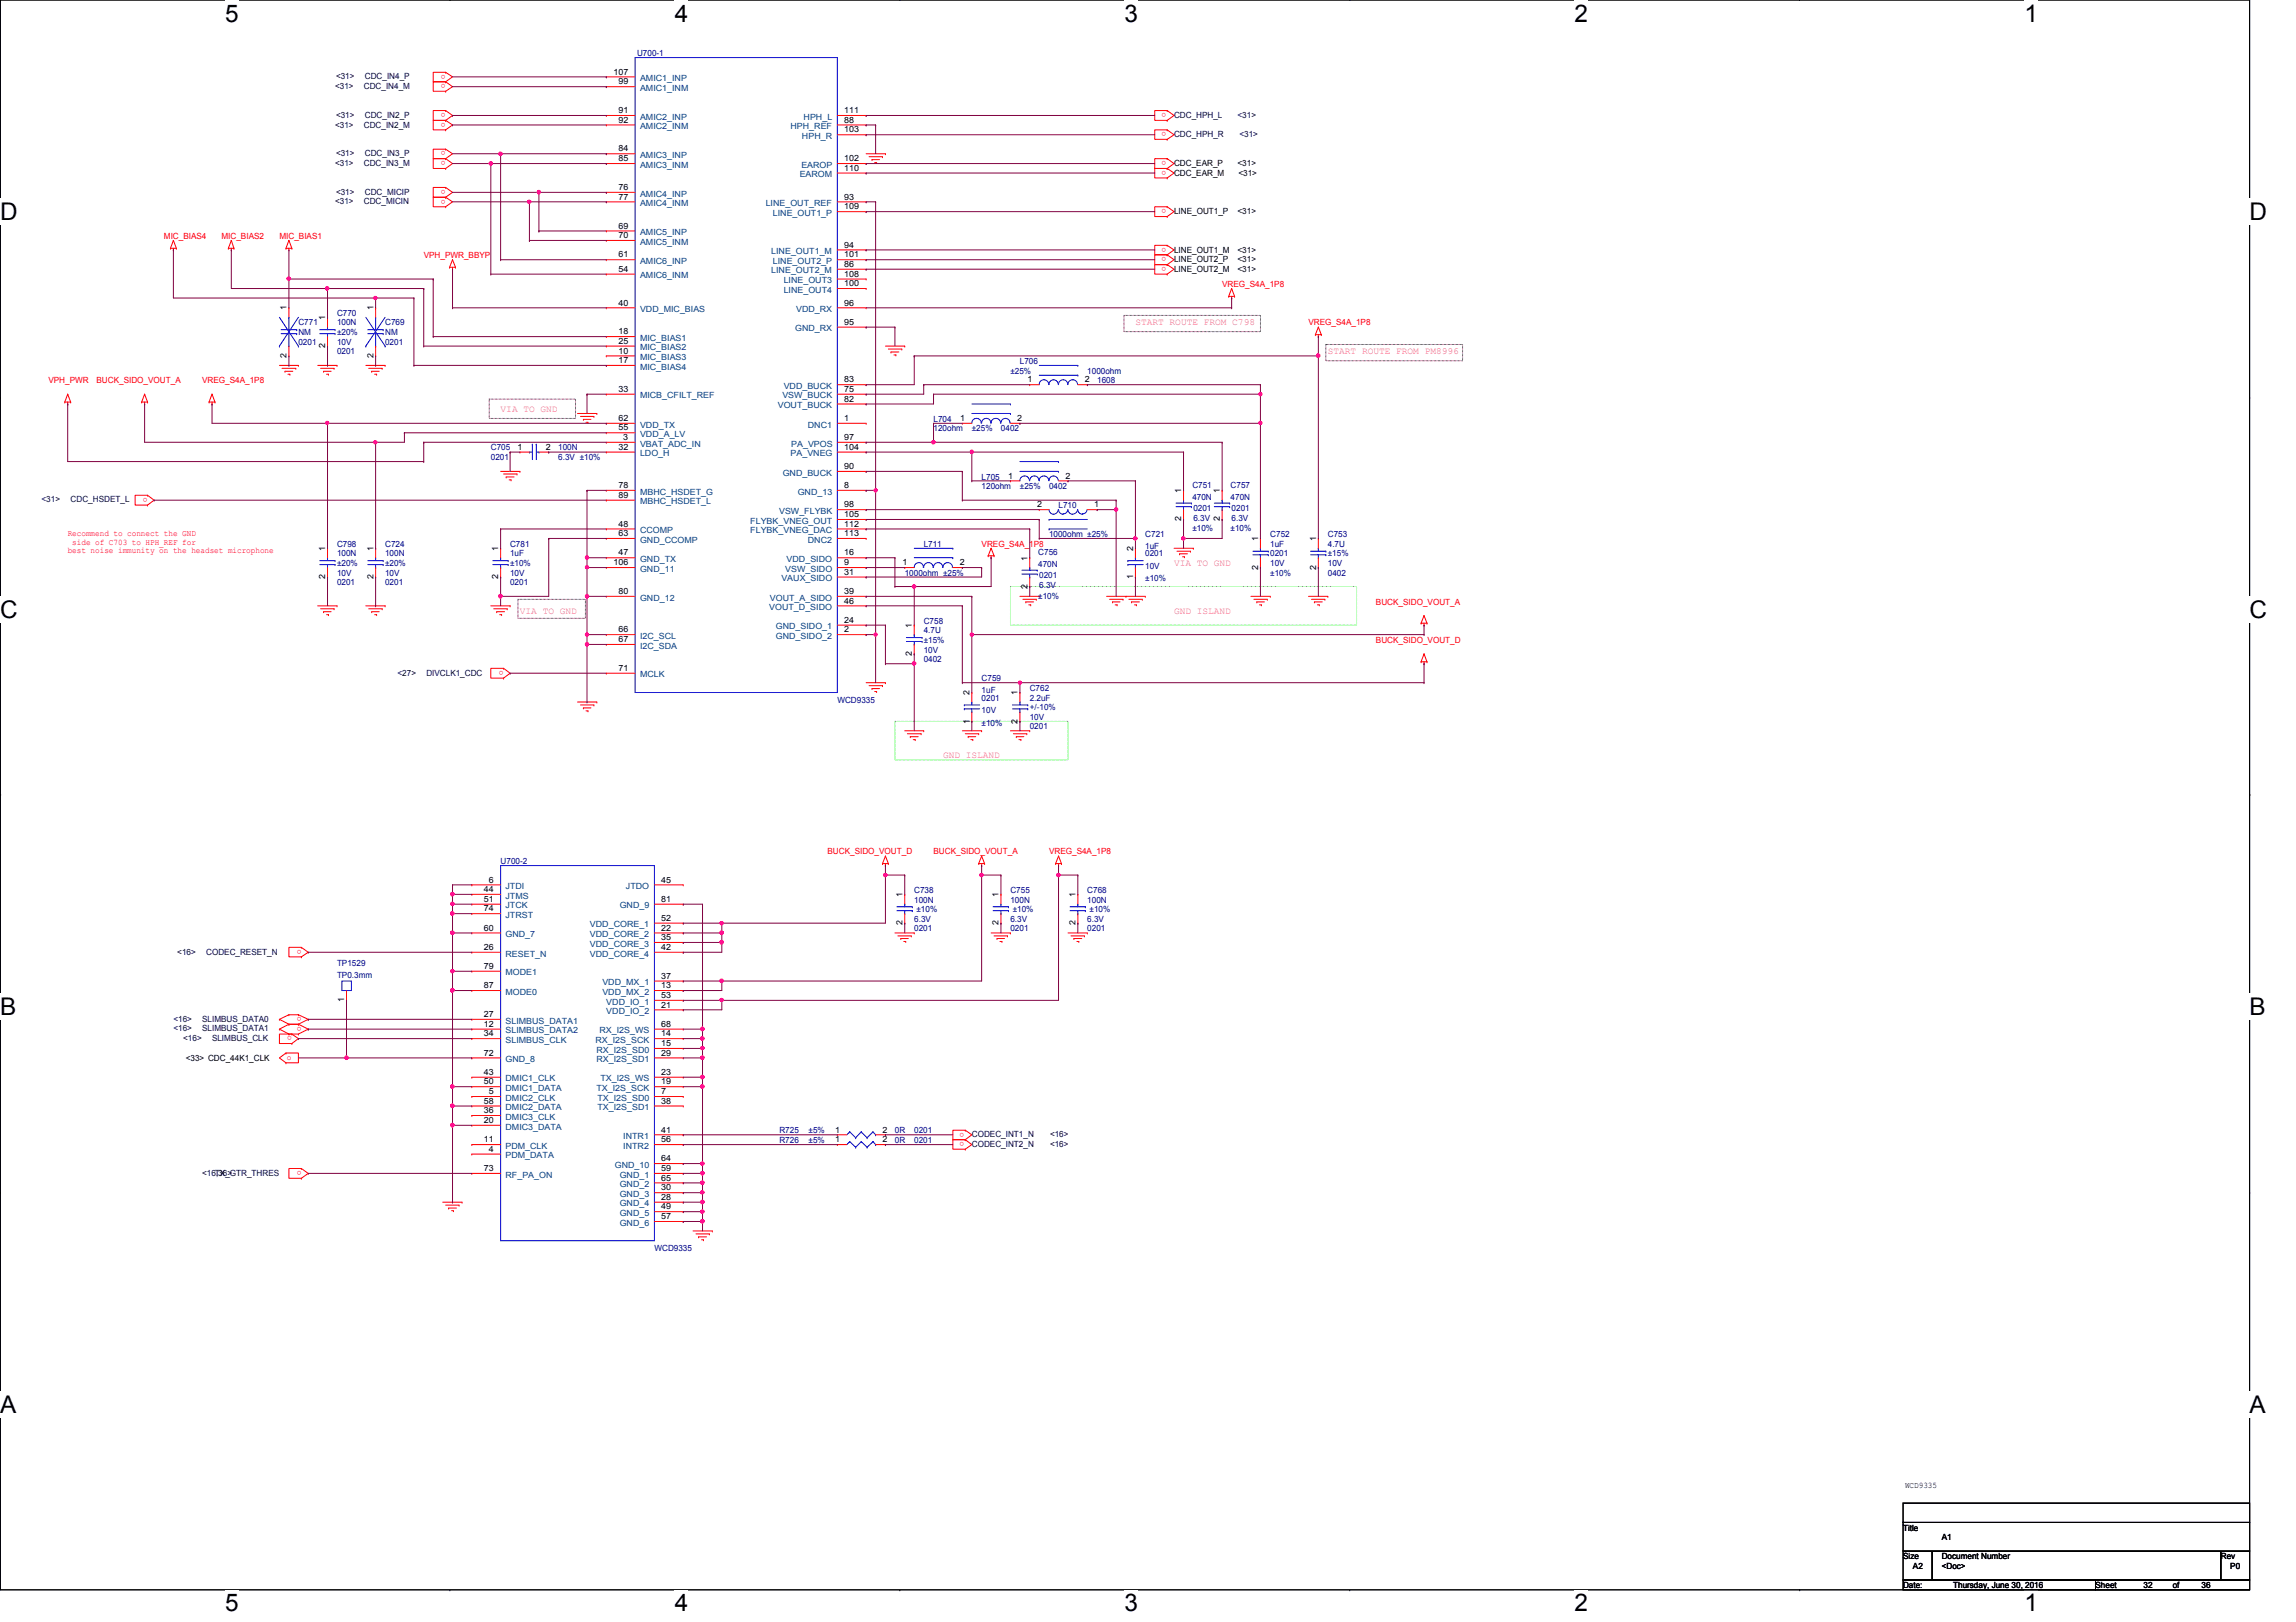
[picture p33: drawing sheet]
<svg xmlns="http://www.w3.org/2000/svg" width="297mm" height="210mm" viewBox="0 0 297 210" stroke-linecap="round" stroke-linejoin="round" font-family="sans-serif">
<defs><g id="words">
<g font-size="3.1">
<text x="29.1" y="2.8">5</text>
<text x="87.3" y="2.8">4</text>
<text x="145.5" y="2.8">3</text>
<text x="203.7" y="2.8">2</text>
<text x="261.9" y="2.8">1</text>
<text x="0" y="28.5">D</text>
<text x="291" y="28.5">D</text>
<text x="0" y="79.9">C</text>
<text x="291" y="79.9">C</text>
<text x="0" y="131.4">B</text>
<text x="291" y="131.4">B</text>
<text x="0" y="182.8">A</text>
<text x="291" y="182.8">A</text>
<text x="29.1" y="208.5">5</text>
<text x="87.3" y="208.5">4</text>
<text x="145.5" y="208.5">3</text>
<text x="203.7" y="208.5">2</text>
<text x="261.9" y="208.5">1</text>
</g>
<g font-size="1.2" fill="#f0f">
<text x="146.9" y="42.1">START ROUTE FROM C798</text>
<text x="171.8" y="45.8">START ROUTE FROM PM8996</text>
<text x="64.8" y="53.3">VIA TO GND</text>
<text x="151.9" y="73.2">VIA TO GND</text>
<text x="67.3" y="79.4">VIA TO GND</text>
<text x="151.9" y="79.4">GND ISLAND</text>
<text x="122" y="98.1">GND ISLAND</text>
</g>
<g font-size="1.1" fill="#000040">
<text x="43.3" y="11.5">&lt;31&gt;</text>
<text x="43.5" y="10.3">&lt;31&gt;</text>
<text x="47.1" y="11.5">CDC_IN4_M</text>
<text x="47.2" y="10.3">CDC_IN4_P</text>
<text x="43.3" y="16.5">&lt;31&gt;</text>
<text x="43.5" y="15.2">&lt;31&gt;</text>
<text x="47.1" y="16.5">CDC_IN2_M</text>
<text x="47.2" y="15.2">CDC_IN2_P</text>
<text x="151.9" y="15.2">CDC_HPH_L</text>
<text x="151.9" y="17.7">CDC_HPH_R</text>
<text x="160.1" y="15.2">&lt;31&gt;</text>
<text x="160.4" y="17.7">&lt;31&gt;</text>
<text x="43.3" y="21.5">&lt;31&gt;</text>
<text x="43.5" y="20.2">&lt;31&gt;</text>
<text x="47.1" y="21.5">CDC_IN3_M</text>
<text x="47.2" y="20.2">CDC_IN3_P</text>
<text x="43.3" y="26.5">&lt;31&gt;</text>
<text x="43.5" y="25.2">&lt;31&gt;</text>
<text x="47.1" y="26.5">CDC_MICIN</text>
<text x="47.2" y="25.2">CDC_MICIP</text>
<text x="5.4" y="65">&lt;31&gt;</text>
<text x="9.1" y="65">CDC_HSDET_L</text>
<text x="51.4" y="87.4">&lt;27&gt;</text>
<text x="55.2" y="87.4">DIVCLK1_CDC</text>
<text x="22.9" y="123.5">&lt;16&gt;</text>
<text x="26.7" y="123.5">CODEC_RESET_N</text>
<text x="22.4" y="132.2">&lt;16&gt;</text>
<text x="22.4" y="133.5">&lt;16&gt;</text>
<text x="23.7" y="134.7">&lt;16&gt;</text>
<text x="26.2" y="132.2">SLIMBUS_DATA0</text>
<text x="26.2" y="133.5">SLIMBUS_DATA1</text>
<text x="27.4" y="134.7">SLIMBUS_CLK</text>
<text x="125.7" y="147.2">CODEC_INT1_N</text>
<text x="125.7" y="148.4">CODEC_INT2_N</text>
<text x="135.8" y="147.2">&lt;16&gt;</text>
<text x="135.8" y="148.4">&lt;16&gt;</text>
<text x="26.2" y="152.1">&lt;16,36&gt;</text>
<text x="27.8" y="152.1">TX_GTR_THRES</text>
</g>
<g font-size="1.1" fill="#f00">
<text x="57.7" y="9.7" transform="rotate(180 57.7 9.7)">o</text>
<text x="57.7" y="10.9" transform="rotate(180 57.7 10.9)">o</text>
<text x="57.7" y="14.6" transform="rotate(180 57.7 14.6)">o</text>
<text x="57.7" y="15.9" transform="rotate(180 57.7 15.9)">o</text>
<text x="150.9" y="14.6" transform="rotate(180 150.9 14.6)">o</text>
<text x="150.9" y="17.1" transform="rotate(180 150.9 17.1)">o</text>
<text x="57.7" y="19.6" transform="rotate(180 57.7 19.6)">o</text>
<text x="57.7" y="20.9" transform="rotate(180 57.7 20.9)">o</text>
<text x="150.9" y="22.1" transform="rotate(180 150.9 22.1)">o</text>
<text x="150.9" y="20.9" transform="rotate(180 150.9 20.9)">o</text>
<text x="57.7" y="24.6" transform="rotate(180 57.7 24.6)">o</text>
<text x="57.7" y="25.8" transform="rotate(180 57.7 25.8)">o</text>
<text x="150.9" y="27.1" transform="rotate(180 150.9 27.1)">o</text>
<text x="21.2" y="30.9">MIC_BIAS4</text>
<text x="28.7" y="30.9">MIC_BIAS2</text>
<text x="36.1" y="30.9">MIC_BIAS1</text>
<text x="54.8" y="33.4">VPH_PWR_BBYP</text>
<text x="150.9" y="32" transform="rotate(180 150.9 32)">o</text>
<text x="150.9" y="33.3" transform="rotate(180 150.9 33.3)">o</text>
<text x="150.9" y="34.5" transform="rotate(180 150.9 34.5)">o</text>
<text x="158.1" y="37.2">VREG_S4A_1P8</text>
<text x="169.3" y="42.1">VREG_S4A_1P8</text>
<text x="6.3" y="49.6">VPH_PWR</text>
<text x="12.5" y="49.6">BUCK_SIDO_VOUT_A</text>
<text x="26.2" y="49.6">VREG_S4A_1P8</text>
<text x="19.1" y="64.4" transform="rotate(180 19.1 64.4)">o</text>
<text x="8.8" y="69.4">Recommend to connect the GND</text>
<text x="8.8" y="71.6">best noise immunity on the headset microphone</text>
<text x="9.4" y="70.5">side of C703 to HPH_REF for</text>
<text x="127" y="70.7">VREG_S4A_1P8</text>
<text x="178" y="78.2">BUCK_SIDO_VOUT_A</text>
<text x="178" y="83.2">BUCK_SIDO_VOUT_D</text>
<text x="65.1" y="86.8" transform="rotate(180 65.1 86.8)">o</text>
<text x="107.1" y="110.6">BUCK_SIDO_VOUT_D</text>
<text x="120.8" y="110.6">BUCK_SIDO_VOUT_A</text>
<text x="135.7" y="110.6">VREG_S4A_1P8</text>
<text x="39" y="122.9" transform="rotate(180 39 122.9)">o</text>
<text x="39" y="131.6" transform="rotate(180 39 131.6)">o</text>
<text x="37.1" y="137.2">o</text>
<text x="37.8" y="134.1" transform="rotate(180 37.8 134.1)">o</text>
<text x="39" y="132.9" transform="rotate(180 39 132.9)">o</text>
<text x="124.8" y="146.6" transform="rotate(180 124.8 146.6)">o</text>
<text x="124.8" y="147.8" transform="rotate(180 124.8 147.8)">o</text>
<text x="39" y="151.6" transform="rotate(180 39 151.6)">o</text>
</g>
<g font-size="1.1">
<text x="79.4" y="9.7">107</text>
<text x="80" y="10.9">99</text>
<text x="80" y="15.9">92</text>
<text x="80" y="14.6">91</text>
<text x="109.2" y="17.1">103</text>
<text x="109.2" y="15.9">88</text>
<text x="109.2" y="14.6">111</text>
<text x="80" y="20.9">85</text>
<text x="80" y="19.6">84</text>
<text x="109.2" y="22.1">110</text>
<text x="109.2" y="20.9">102</text>
<text x="151.9" y="22.7">CDC_EAR_M</text>
<text x="151.9" y="21.5">CDC_EAR_P</text>
<text x="160.1" y="21.5">&lt;31&gt;</text>
<text x="160.2" y="22.7">&lt;31&gt;</text>
<text x="80" y="29.6">69</text>
<text x="80" y="25.8">77</text>
<text x="80" y="24.6">76</text>
<text x="109.2" y="27.1">109</text>
<text x="109.2" y="25.8">93</text>
<text x="151.9" y="27.7">LINE_OUT1_P</text>
<text x="160.1" y="27.7">&lt;31&gt;</text>
<text x="80" y="35.2">54</text>
<text x="80" y="33.3">61</text>
<text x="80" y="30.8">70</text>
<text x="109.2" y="35.8">108</text>
<text x="109.2" y="34.5">86</text>
<text x="109.2" y="33.3">101</text>
<text x="109.2" y="32">94</text>
<text x="151.9" y="32.7">LINE_OUT1_M</text>
<text x="151.9" y="33.9">LINE_OUT2_P</text>
<text x="151.9" y="35.2">LINE_OUT2_M</text>
<text x="160.1" y="32.7">&lt;31&gt;</text>
<text x="160.1" y="35.2">&lt;31&gt;</text>
<text x="160.1" y="33.9">&lt;31&gt;</text>
<text x="37.1" y="40.2" transform="rotate(-90 37.1 40.2)">1</text>
<text x="42.1" y="41.4" transform="rotate(-90 42.1 41.4)">1</text>
<text x="48.3" y="40.2" transform="rotate(-90 48.3 40.2)">1</text>
<text x="80" y="39.5">40</text>
<text x="109.2" y="39.5">96</text>
<text x="109.2" y="37">100</text>
<text x="37.1" y="46.3" transform="rotate(-90 37.1 46.3)">2</text>
<text x="42.1" y="45.1" transform="rotate(-90 42.1 45.1)">2</text>
<text x="48.3" y="46.3" transform="rotate(-90 48.3 46.3)">2</text>
<text x="80" y="47">17</text>
<text x="80" y="45.8">10</text>
<text x="80" y="44.5">25</text>
<text x="80" y="43.3">18</text>
<text x="109.2" y="42">95</text>
<text x="80" y="50.7">33</text>
<text x="109.2" y="52">82</text>
<text x="109.2" y="50.7">75</text>
<text x="109.2" y="49.5">83</text>
<text x="132.9" y="49.5">1</text>
<text x="140.3" y="49.5">2</text>
<text x="67" y="58.2">1</text>
<text x="70.6" y="58.2">2</text>
<text x="80" y="58.2">32</text>
<text x="80" y="55.7">55</text>
<text x="80" y="54.5">62</text>
<text x="80.6" y="56.9">3</text>
<text x="109.2" y="58.2">104</text>
<text x="109.2" y="56.9">97</text>
<text x="109.2" y="54.5">1</text>
<text x="124.2" y="54.5">1</text>
<text x="131.6" y="54.5">2</text>
<text x="80" y="64.4">89</text>
<text x="80" y="63.2">78</text>
<text x="109.2" y="65.7">98</text>
<text x="109.2" y="63.2">8</text>
<text x="109.2" y="60.7">90</text>
<text x="130.4" y="61.9">1</text>
<text x="134.2" y="65.7">2</text>
<text x="137.8" y="61.9">2</text>
<text x="141.6" y="65.7">1</text>
<text x="152.8" y="63.8" transform="rotate(-90 152.8 63.8)">1</text>
<text x="157.8" y="63.8" transform="rotate(-90 157.8 63.8)">1</text>
<text x="42.1" y="71.3" transform="rotate(-90 42.1 71.3)">1</text>
<text x="48.3" y="71.3" transform="rotate(-90 48.3 71.3)">1</text>
<text x="64.5" y="71.3" transform="rotate(-90 64.5 71.3)">1</text>
<text x="80" y="71.9">47</text>
<text x="80" y="69.4">63</text>
<text x="80" y="68.2">48</text>
<text x="109.2" y="71.9">16</text>
<text x="109.2" y="69.4">113</text>
<text x="109.2" y="68.2">112</text>
<text x="109.2" y="66.9">105</text>
<text x="146.6" y="71.3" transform="rotate(-90 146.6 71.3)">2</text>
<text x="152.8" y="67.5" transform="rotate(-90 152.8 67.5)">2</text>
<text x="157.8" y="67.5" transform="rotate(-90 157.8 67.5)">2</text>
<text x="162.8" y="70.1" transform="rotate(-90 162.8 70.1)">1</text>
<text x="170.3" y="70.1" transform="rotate(-90 170.3 70.1)">1</text>
<text x="42.1" y="75" transform="rotate(-90 42.1 75)">2</text>
<text x="48.3" y="75" transform="rotate(-90 48.3 75)">2</text>
<text x="64.5" y="75" transform="rotate(-90 64.5 75)">2</text>
<text x="79.4" y="73.2">106</text>
<text x="80" y="76.9">80</text>
<text x="109.2" y="76.9">39</text>
<text x="109.2" y="74.4">31</text>
<text x="109.2" y="73.2">9</text>
<text x="116.8" y="73.2">1</text>
<text x="124.2" y="73.2">2</text>
<text x="132.9" y="76.2" transform="rotate(-90 132.9 76.2)">2</text>
<text x="132.9" y="72.6" transform="rotate(-90 132.9 72.6)">1</text>
<text x="146.6" y="75" transform="rotate(-90 146.6 75)">1</text>
<text x="162.8" y="73.7" transform="rotate(-90 162.8 73.7)">2</text>
<text x="170.3" y="73.7" transform="rotate(-90 170.3 73.7)">2</text>
<text x="80" y="83.1">67</text>
<text x="80" y="81.8">66</text>
<text x="109.2" y="81.8">2</text>
<text x="109.2" y="80.6">24</text>
<text x="109.2" y="78.1">46</text>
<text x="118" y="81.2" transform="rotate(-90 118 81.2)">1</text>
<text x="80" y="86.8">71</text>
<text x="118" y="84.9" transform="rotate(-90 118 84.9)">2</text>
<text x="125.4" y="90" transform="rotate(-90 125.4 90)">2</text>
<text x="131.7" y="90" transform="rotate(-90 131.7 90)">1</text>
<text x="125.4" y="93.6" transform="rotate(-90 125.4 93.6)">1</text>
<text x="131.7" y="93.6" transform="rotate(-90 131.7 93.6)">2</text>
<text x="62.6" y="117.9">74</text>
<text x="62.6" y="116.7">51</text>
<text x="62.6" y="115.4">44</text>
<text x="63.2" y="114.2">6</text>
<text x="85.6" y="119.2">52</text>
<text x="85.6" y="116.7">81</text>
<text x="85.6" y="114.2">45</text>
<text x="116.8" y="119.8" transform="rotate(-90 116.8 119.8)">2</text>
<text x="116.8" y="116.1" transform="rotate(-90 116.8 116.1)">1</text>
<text x="129.2" y="119.8" transform="rotate(-90 129.2 119.8)">2</text>
<text x="129.2" y="116.1" transform="rotate(-90 129.2 116.1)">1</text>
<text x="139.1" y="119.8" transform="rotate(-90 139.1 119.8)">2</text>
<text x="139.1" y="116.1" transform="rotate(-90 139.1 116.1)">1</text>
<text x="62.6" y="125.4">79</text>
<text x="62.6" y="122.9">26</text>
<text x="62.6" y="120.4">60</text>
<text x="85.6" y="122.9">42</text>
<text x="85.6" y="121.7">35</text>
<text x="85.6" y="120.4">22</text>
<text x="44.5" y="129.7" transform="rotate(-90 44.5 129.7)">1</text>
<text x="62.6" y="131.6">27</text>
<text x="62.6" y="127.9">87</text>
<text x="85.6" y="130.4">21</text>
<text x="85.6" y="129.2">53</text>
<text x="85.6" y="127.9">13</text>
<text x="85.6" y="126.7">37</text>
<text x="24" y="137.3">&lt;33&gt; CDC_44K1_CLK</text>
<text x="62.6" y="136.6">72</text>
<text x="62.6" y="134.1">34</text>
<text x="62.6" y="132.9">12</text>
<text x="85.6" y="136.6">29</text>
<text x="85.6" y="135.4">15</text>
<text x="85.6" y="134.1">14</text>
<text x="85.6" y="132.9">68</text>
<text x="62.6" y="142.8">58</text>
<text x="62.6" y="140.3">50</text>
<text x="62.6" y="139.1">43</text>
<text x="63.2" y="141.6">5</text>
<text x="85.6" y="142.8">38</text>
<text x="85.6" y="141.6">7</text>
<text x="85.6" y="140.3">19</text>
<text x="85.6" y="139.1">23</text>
<text x="62.6" y="147.8">11</text>
<text x="62.6" y="145.3">20</text>
<text x="62.6" y="144.1">36</text>
<text x="63.2" y="149.1">4</text>
<text x="85.6" y="147.8">56</text>
<text x="85.6" y="146.6">41</text>
<text x="108" y="147.8">1</text>
<text x="108" y="146.6">1</text>
<text x="114.2" y="147.8">2</text>
<text x="114.2" y="146.6">2</text>
<text x="62.6" y="151.6">73</text>
<text x="85.6" y="155.3">28</text>
<text x="85.6" y="154.1">30</text>
<text x="85.6" y="152.8">65</text>
<text x="85.6" y="151.6">59</text>
<text x="85.6" y="150.3">64</text>
<text x="85.6" y="157.8">57</text>
<text x="85.6" y="156.5">49</text>
<text x="246.5" y="192.6">WCD9335</text>
<text x="246.2" y="198.1">Title</text>
<text x="246.2" y="201.8">Size</text>
<text x="247.5" y="203.1">A2</text>
<text x="251.2" y="201.8">Document Number</text>
<text x="251.2" y="203.1">&lt;Doc&gt;</text>
<text x="251.2" y="199.3">A1</text>
<text x="287.3" y="201.8">Rev</text>
<text x="288.5" y="203.1">P0</text>
<text x="246.2" y="205.5">Date:</text>
<text x="252.7" y="205.5">Thursday, June 30, 2016</text>
<text x="271.1" y="205.5">Sheet</text>
<text x="277.3" y="205.5">32</text>
<text x="281.1" y="205.5">of</text>
<text x="284.8" y="205.5">36</text>
</g>
<g font-size="1.1" fill="#000080">
<text x="82.4" y="7.3">U700-1</text>
<text x="43.6" y="40.9">C770</text>
<text x="38.6" y="42.1">C771</text>
<text x="38.6" y="43.4">NM</text>
<text x="38.6" y="44.6">0201</text>
<text x="43.6" y="42.1">100N</text>
<text x="43.6" y="45.8">0201</text>
<text x="43.6" y="44.6">10V</text>
<text x="43.6" y="43.4">±20%</text>
<text x="49.8" y="42.1">C769</text>
<text x="49.8" y="43.4">NM</text>
<text x="49.8" y="44.6">0201</text>
<text x="131.9" y="47.1">L706</text>
<text x="130.7" y="48.3">±25%</text>
<text x="140.7" y="48.3">1000ohm</text>
<text x="141.9" y="49.6">1608</text>
<text x="63.5" y="58.3">C705</text>
<text x="63.5" y="59.6">0201</text>
<text x="72.2" y="58.3">100N</text>
<text x="72.2" y="59.6">6.3V ±10%</text>
<text x="120.8" y="54.6">L704</text>
<text x="120.8" y="55.8">120ohm</text>
<text x="125.7" y="55.8">±25%</text>
<text x="129.5" y="55.8">0402</text>
<text x="127" y="62.1">L705</text>
<text x="127" y="63.3">120ohm</text>
<text x="131.9" y="63.3">±25%</text>
<text x="135.7" y="63.3">0402</text>
<text x="136.9" y="65.8">L710</text>
<text x="154.3" y="63.2">C751</text>
<text x="154.3" y="64.6">470N</text>
<text x="159.2" y="63.2">C757</text>
<text x="159.2" y="64.6">470N</text>
<text x="43.6" y="70.7">C798</text>
<text x="49.8" y="70.7">C724</text>
<text x="66" y="70.7">C781</text>
<text x="119.5" y="70.7">L711</text>
<text x="134.3" y="71.9">C756</text>
<text x="135.7" y="69.5">1000ohm ±25%</text>
<text x="148.2" y="69.5">C721</text>
<text x="148.2" y="71">1uF</text>
<text x="154.3" y="68.7">±10%</text>
<text x="154.4" y="66.2">0201</text>
<text x="154.4" y="67.4">6.3V</text>
<text x="159.2" y="68.7">±10%</text>
<text x="159.3" y="66.2">0201</text>
<text x="159.3" y="67.4">6.3V</text>
<text x="164.3" y="69.5">C752</text>
<text x="164.3" y="70.7">1uF</text>
<text x="171.8" y="69.5">C753</text>
<text x="171.8" y="70.7">4.7U</text>
<text x="43.6" y="72">100N</text>
<text x="43.6" y="75.7">0201</text>
<text x="43.6" y="74.5">10V</text>
<text x="43.6" y="73.2">±20%</text>
<text x="49.8" y="72">100N</text>
<text x="49.8" y="75.7">0201</text>
<text x="49.8" y="74.5">10V</text>
<text x="49.8" y="73.2">±20%</text>
<text x="66" y="72">1uF</text>
<text x="66" y="75.7">0201</text>
<text x="66" y="74.5">10V</text>
<text x="66" y="73.2">±10%</text>
<text x="117" y="74.5">1000ohm ±25%</text>
<text x="134.3" y="73.4">470N</text>
<text x="134.3" y="77.5">±10%</text>
<text x="134.4" y="74.8">0201</text>
<text x="134.4" y="76.1">6.3V</text>
<text x="148.2" y="72">0201</text>
<text x="148.2" y="73.6">10V</text>
<text x="148.2" y="75.2">±10%</text>
<text x="164.3" y="72">0201</text>
<text x="164.3" y="73.2">10V</text>
<text x="164.3" y="74.5">±10%</text>
<text x="171.8" y="74.5">0402</text>
<text x="171.8" y="73.2">10V</text>
<text x="171.8" y="72">±15%</text>
<text x="119.5" y="80.7">C758</text>
<text x="119.5" y="82">4.7U</text>
<text x="119.5" y="83.2">±15%</text>
<text x="119.5" y="85.7">0402</text>
<text x="119.5" y="84.5">10V</text>
<text x="127" y="88.2">C759</text>
<text x="127" y="89.7">1uF</text>
<text x="133.2" y="89.4">C762</text>
<text x="108.3" y="90.9">WCD9335</text>
<text x="127" y="90.7">0201</text>
<text x="127" y="92.3">10V</text>
<text x="127" y="93.9">±10%</text>
<text x="133.2" y="90.7">2.2uF</text>
<text x="133.2" y="94.4">0201</text>
<text x="133.2" y="93.2">10V</text>
<text x="133.2" y="91.9">+/-10%</text>
<text x="64.8" y="111.8">U700-2</text>
<text x="118.3" y="115.6">C738</text>
<text x="118.3" y="116.8">100N</text>
<text x="118.3" y="119.3">6.3V</text>
<text x="118.6" y="118.1">±10%</text>
<text x="130.7" y="115.6">C755</text>
<text x="130.7" y="116.8">100N</text>
<text x="130.7" y="119.3">6.3V</text>
<text x="131" y="118.1">±10%</text>
<text x="140.7" y="115.6">C768</text>
<text x="140.7" y="116.8">100N</text>
<text x="140.7" y="119.3">6.3V</text>
<text x="141" y="118.1">±10%</text>
<text x="43.6" y="125">TP1529</text>
<text x="118.3" y="120.5">0201</text>
<text x="130.7" y="120.5">0201</text>
<text x="140.7" y="120.5">0201</text>
<text x="43.6" y="126.5">TP0.3mm</text>
<text x="100.8" y="147.9">R726</text>
<text x="100.8" y="146.7">R725</text>
<text x="104.6" y="147.9">±5%</text>
<text x="104.6" y="146.7">±5%</text>
<text x="115.8" y="147.9">0R</text>
<text x="115.8" y="146.7">0R</text>
<text x="118.3" y="147.9">0201</text>
<text x="118.3" y="146.7">0201</text>
<text x="84.7" y="161.8">WCD9335</text>
</g>
<g font-size="1.1" fill="#004080">
<text x="82.8" y="11.8">AMIC1_INM</text>
<text x="82.8" y="10.5">AMIC1_INP</text>
<text x="82.8" y="16.7">AMIC2_INM</text>
<text x="82.8" y="15.5">AMIC2_INP</text>
<text x="102.3" y="16.7">HPH_REF</text>
<text x="103.8" y="18">HPH_R</text>
<text x="104" y="15.5">HPH_L</text>
<text x="82.8" y="21.7">AMIC3_INM</text>
<text x="82.8" y="20.4">AMIC3_INP</text>
<text x="103.5" y="22.9">EAROM</text>
<text x="103.7" y="21.7">EAROP</text>
<text x="82.8" y="26.7">AMIC4_INM</text>
<text x="82.8" y="25.4">AMIC4_INP</text>
<text x="99.1" y="26.7">LINE_OUT_REF</text>
<text x="100" y="27.9">LINE_OUT1_P</text>
<text x="82.8" y="34.2">AMIC6_INP</text>
<text x="82.8" y="31.7">AMIC5_INM</text>
<text x="82.8" y="30.4">AMIC5_INP</text>
<text x="99.8" y="35.4">LINE_OUT2_M</text>
<text x="99.8" y="32.9">LINE_OUT1_M</text>
<text x="100" y="34.2">LINE_OUT2_P</text>
<text x="82.8" y="40.4">VDD_MIC_BIAS</text>
<text x="82.8" y="36">AMIC6_INM</text>
<text x="101.4" y="37.9">LINE_OUT4</text>
<text x="101.4" y="36.7">LINE_OUT3</text>
<text x="103" y="40.4">VDD_RX</text>
<text x="82.8" y="47.8">MIC_BIAS4</text>
<text x="82.8" y="46.6">MIC_BIAS3</text>
<text x="82.8" y="45.3">MIC_BIAS2</text>
<text x="82.8" y="44.1">MIC_BIAS1</text>
<text x="102.9" y="42.9">GND_RX</text>
<text x="82.8" y="51.6">MICB_CFILT_REF</text>
<text x="100.6" y="52.8">VOUT_BUCK</text>
<text x="101.2" y="51.6">VSW_BUCK</text>
<text x="101.4" y="50.3">VDD_BUCK</text>
<text x="82.8" y="59.1">LDO_H</text>
<text x="82.8" y="57.8">VBAT_ADC_IN</text>
<text x="82.8" y="56.6">VDD_A_LV</text>
<text x="82.8" y="55.3">VDD_TX</text>
<text x="102.3" y="59.1">PA_VNEG</text>
<text x="102.4" y="57.8">PA_VPOS</text>
<text x="104.5" y="55.3">DNC1</text>
<text x="82.8" y="65.3">MBHC_HSDET_L</text>
<text x="82.8" y="64">MBHC_HSDET_G</text>
<text x="101.3" y="61.6">GND_BUCK</text>
<text x="103.2" y="64">GND_13</text>
<text x="82.8" y="70.2">GND_CCOMP</text>
<text x="82.8" y="69">CCOMP</text>
<text x="97.1" y="69">FLYBK_VNEG_DAC</text>
<text x="97.1" y="67.8">FLYBK_VNEG_OUT</text>
<text x="100.8" y="66.5">VSW_FLYBK</text>
<text x="104.5" y="70.2">DNC2</text>
<text x="82.8" y="77.7">GND_12</text>
<text x="82.8" y="74">GND_11</text>
<text x="82.8" y="72.7">GND_TX</text>
<text x="99.6" y="77.7">VOUT_A_SIDO</text>
<text x="101.1" y="75.2">VAUX_SIDO</text>
<text x="101.6" y="74">VSW_SIDO</text>
<text x="101.8" y="72.7">VDD_SIDO</text>
<text x="82.8" y="83.9">I2C_SDA</text>
<text x="82.8" y="82.7">I2C_SCL</text>
<text x="99.5" y="79">VOUT_D_SIDO</text>
<text x="100.4" y="82.7">GND_SIDO_2</text>
<text x="100.4" y="81.4">GND_SIDO_1</text>
<text x="82.8" y="87.7">MCLK</text>
<text x="65.4" y="118.8">JTRST</text>
<text x="65.4" y="117.6">JTCK</text>
<text x="65.4" y="116.3">JTMS</text>
<text x="65.4" y="115.1">JTDI</text>
<text x="80.2" y="117.6">GND_9</text>
<text x="81" y="115.1">JTDO</text>
<text x="65.4" y="123.8">RESET_N</text>
<text x="65.4" y="121.3">GND_7</text>
<text x="76.3" y="123.8">VDD_CORE_4</text>
<text x="76.3" y="122.5">VDD_CORE_3</text>
<text x="76.3" y="121.3">VDD_CORE_2</text>
<text x="76.3" y="120">VDD_CORE_1</text>
<text x="65.4" y="128.7">MODE0</text>
<text x="65.4" y="126.2">MODE1</text>
<text x="77.9" y="128.7">VDD_MX_2</text>
<text x="77.9" y="127.5">VDD_MX_1</text>
<text x="78.4" y="131.2">VDD_IO_2</text>
<text x="78.4" y="130">VDD_IO_1</text>
<text x="65.4" y="137.5">GND_8</text>
<text x="65.4" y="135">SLIMBUS_CLK</text>
<text x="65.4" y="133.7">SLIMBUS_DATA2</text>
<text x="65.4" y="132.5">SLIMBUS_DATA1</text>
<text x="77" y="135">RX_I2S_SCK</text>
<text x="77.2" y="137.5">RX_I2S_SD1</text>
<text x="77.2" y="136.2">RX_I2S_SD0</text>
<text x="77.6" y="133.7">RX_I2S_WS</text>
<text x="65.4" y="143.7">DMIC2_DATA</text>
<text x="65.4" y="142.5">DMIC2_CLK</text>
<text x="65.4" y="141.2">DMIC1_DATA</text>
<text x="65.4" y="140">DMIC1_CLK</text>
<text x="77.2" y="141.2">TX_I2S_SCK</text>
<text x="77.3" y="143.7">TX_I2S_SD1</text>
<text x="77.3" y="142.5">TX_I2S_SD0</text>
<text x="77.7" y="140">TX_I2S_WS</text>
<text x="65.4" y="149.9">PDM_DATA</text>
<text x="65.4" y="148.7">PDM_CLK</text>
<text x="65.4" y="146.2">DMIC3_DATA</text>
<text x="65.4" y="144.9">DMIC3_CLK</text>
<text x="80.6" y="148.7">INTR2</text>
<text x="80.6" y="147.4">INTR1</text>
<text x="65.4" y="152.4">RF_PA_ON</text>
<text x="79.5" y="151.1">GND_10</text>
<text x="80.2" y="154.9">GND_3</text>
<text x="80.2" y="153.6">GND_2</text>
<text x="80.2" y="152.4">GND_1</text>
<text x="80.2" y="158.6">GND_6</text>
<text x="80.2" y="157.4">GND_5</text>
<text x="80.2" y="156.1">GND_4</text>
</g>
</g></defs>
<path d="M0 0h291v205.7h-291z" fill="none" stroke="#000" stroke-width=".13"/>
<g fill="#fff">
<path d="M29.1 0h1.8v3.5h-1.8z"/>
<path d="M29.1 205.7h1.8v3.5h-1.8z"/>
</g>
<path d="M58.2 0h.1M58.2 205.7h.1" fill="none" stroke="#000" stroke-width=".13"/>
<g fill="#fff">
<path d="M87.3 0h1.7v3.5h-1.7z"/>
<path d="M87.3 205.7h1.7v3.5h-1.7z"/>
</g>
<path d="M116.4 0h.1M116.4 205.7h.1" fill="none" stroke="#000" stroke-width=".13"/>
<g fill="#fff">
<path d="M145.5 0h1.7v3.5h-1.7z"/>
<path d="M145.5 205.7h1.7v3.5h-1.7z"/>
</g>
<path d="M174.6 0h.1M174.6 205.7h.1" fill="none" stroke="#000" stroke-width=".13"/>
<g fill="#fff">
<path d="M203.7 0h1.7v3.5h-1.7z"/>
<path d="M203.7 205.7h1.7v3.5h-1.7z"/>
</g>
<path d="M232.8 0h.1M232.8 205.7h.1" fill="none" stroke="#000" stroke-width=".13"/>
<g fill="#fff">
<path d="M261.9 0h1.7v3.5h-1.7z"/>
<path d="M261.9 205.7h1.7v3.5h-1.7z"/>
<path d="M0 25.7h2.3v3.5h-2.3z"/>
<path d="M291 25.7h2.3v3.5h-2.3z"/>
<path d="M0 77.1h2.3v3.5h-2.3z"/>
<path d="M291 77.1h2.3v3.5h-2.3z"/>
</g>
<path d="M0 51.4h.1M291 51.4h.1" fill="none" stroke="#000" stroke-width=".13"/>
<g fill="#fff">
<path d="M0 128.6h2.1v3.4h-2.1z"/>
<path d="M291 128.6h2.1v3.4h-2.1z"/>
</g>
<path d="M0 102.9h.1M291 102.9h.1" fill="none" stroke="#000" stroke-width=".13"/>
<g fill="#fff">
<path d="M0 180h2.1v3.5h-2.1z"/>
<path d="M291 180h2.1v3.5h-2.1z"/>
</g>
<path d="M0 154.3h.1M291 154.3h.1M246.2 194.5h44.8v2.5h-44.8zM246.2 197h44.8v3.7h-44.8zM246.2 200.7h3.8v3.8h-3.8zM246.2 204.5h24.9v1.2h-24.9zM250 200.7h37.3v3.8h-37.3zM271.1 204.5h19.9v1.2h-19.9zM287.3 200.7h3.7v3.8h-3.7z" fill="none" stroke="#000" stroke-width=".13"/>
<path d="M130.7 75.9h44.8v5h-44.8zM115.8 93.3h22.4v5h-22.4z" fill="none" stroke="#0f0" stroke-width=".13"/>
<path d="M63.3 51.6h11.2v2.5h-11.2zM145.4 40.8h17.7v2.1h-17.7zM171.5 44.6h17.7v2.1h-17.7zM67 77.6h8.7v2.4h-8.7z" fill="none" stroke="#400000" stroke-width=".13"/>
<g fill="none" stroke="#f00" stroke-width=".13">
<path d="M57.7 15.6h.1M57.7 14.3h.1M57.7 14.3h-1.7v1.3h1.7M57.7 16.8h.1M57.7 15.6h-1.7v1.2h1.7M57.7 19.3h.1M57.7 19.3h-1.7v1.2h1.7M57.7 10.6h.1M57.7 9.4h.1M57.7 9.4h-1.7v1.2h1.7M57.7 11.8h.1M57.7 10.6h-1.7v1.2h1.7"/>
<path d="M57.7 14.3l.8 .6-.8 .7M57.7 15.6l.8 .6-.8 .6M57.7 19.3l.8 .6-.8 .6M57.7 9.4l.8 .5-.8 .7M57.7 10.6l.8 .6-.8 .6M78.4 19.9h.1M78.4 16.2h.1M78.4 14.9h.1M78.4 11.2h.1M78.4 9.9h.1M78.4 19.9h3.8M78.4 16.2h3.8"/>
<path d="M78.4 14.9h3.8M78.4 11.2h3.8M78.4 9.9h3.8M108.3 17.4h3.8M108.3 16.2h3.8M108.3 14.9h3.8M112.1 17.4h.1M112.1 16.2h.1M112.1 14.9h.1M112.1 19.9h2.5M114.6 19.9h.1M151 15.6h.1"/>
<path d="M151 14.3h.1M151 14.3h-1.6v1.3h1.6M151 18h.1M151 16.8h.1M151 16.8h-1.6v1.2h1.6M151 14.3l.9 .6-.9 .7M151 16.8l.9 .6-.9 .6M22.1 32.1h.1M22.1 32.1h.7M22.4 32.3h.1M22.4 31.1h.1M22.4 32.1v.2"/>
<path d="M22.4 31.1l-.3 1M22.4 31.1l.4 1M22.8 32.1h.1M29.5 32.1h.1M29.5 32.1h.8M29.9 32.3h.1M29.9 31.1h.1M29.9 32.1v.2M29.9 31.1l-.4 1M29.9 31.1l.4 1M30.3 32.1h.1M37 32.1h.1"/>
<path d="M37 32.1h.8M37.4 32.3h.1M37.4 31.1h.1M37.4 39.8h.1M37.4 32.1v.2M37.4 39.8v1.3M37.4 31.1l-.4 1M37.4 31.1l.4 1M37.8 32.1h.1M48.6 39.8h.1M48.6 39.8v1.3M57.7 20.5h.1"/>
<path d="M57.7 21.8h.1M57.7 20.5h-1.7v1.3h1.7M57.7 25.5h.1M57.7 24.3h.1M57.7 24.3h-1.7v1.2h1.7M57.7 26.8h.1M57.7 25.5h-1.7v1.3h1.7M57.7 20.5l.8 .7-.8 .6M57.7 24.3l.8 .6-.8 .6M57.7 25.5l.8 .6-.8 .7M58.2 34.6h.1M58.2 34.6h.7"/>
<path d="M58.5 34.8h.1M58.5 33.6h.1M58.5 34.6v.2M58.5 33.6l-.3 1M58.5 33.6l.4 1M58.9 34.6h.1M78.4 39.8h.1M78.4 35.5h.1M78.4 33.6h.1M78.4 31.1h.1M78.4 29.9h.1M78.4 26.1h.1"/>
<path d="M78.4 24.9h.1M78.4 21.2h.1M78.4 39.8h3.8M78.4 33.6h3.8M78.4 26.1h3.8M78.4 21.2h3.8M78.4 35.5h3.8M78.4 31.1h3.8M78.4 29.9h3.8M78.4 24.9h3.8M108.3 39.8h3.8M108.3 37.3h3.8"/>
<path d="M108.3 36.1h3.8M108.3 34.8h3.8M108.3 33.6h3.8M108.3 32.3h3.8M108.3 27.4h3.8M108.3 26.1h3.8M108.3 22.4h3.8M108.3 21.2h3.8M112.1 39.8h.1M112.1 37.3h.1M112.1 36.1h.1M112.1 34.8h.1"/>
<path d="M112.1 33.6h.1M112.1 32.3h.1M112.1 27.4h.1M112.1 26.1h.1M112.1 22.4h.1M112.1 21.2h.1M112.4 20.3h1.8M112.8 20.7h.1M112.8 20.7h1M113.2 21h.2M113.4 21h.1M114.2 20.3h.1"/>
<path d="M151 23h.1M151 21.8h.1M151 21.8h-1.6v1.2h1.6M151 20.5h.1M151 20.5h-1.6v1.3h1.6M151 28h.1M151 26.8h.1M151 26.8h-1.6v1.2h1.6M151 33h.1M151 31.7h.1M151 31.7h-1.6v1.3h1.6M151 34.2h.1"/>
<path d="M151 33h-1.6v1.2h1.6M151 35.5h.1M151 34.2h-1.6v1.3h1.6M151 21.8l.9 .6-.9 .6M151 20.5l.9 .7-.9 .6M151 26.8l.9 .6-.9 .6M151 31.7l.9 .6-.9 .7M151 33l.9 .6-.9 .6M151 34.2l.9 .6-.9 .7M159 38.4h.1M159 38.4h.7M159.3 38.6h.1"/>
<path d="M159.3 37.3h.1M159.3 38.4v.2M159.3 37.3l-.3 1.1M159.3 37.3l.4 1.1M159.7 38.4h.1M8.4 52h.1M8.4 52h.7M8.8 52.3h.1M8.8 51h.1M8.8 52v.3M8.8 51l-.4 1M8.8 51l.3 1"/>
<path d="M9.1 52h.1M18.3 52h.1M18.3 52h.8M18.7 52.3h.1M18.7 51h.1M18.7 52v.3M18.7 51l-.4 1M18.7 51l.4 1M19.1 52h.1M27 52h.1M27 52h.8M27.4 52.3h.1"/>
<path d="M27.4 51h.1M27.4 52v.3M27.4 51l-.4 1M27.4 51l.4 1M27.8 52h.1M36.1 47.3h2.5M36.5 47.7h1.8M36.9 48h.1M36.9 48h1M37.3 48.4h.2M37.4 46.1h.1M37.4 44.8v1.3"/>
<path d="M37.5 48.4h.1M38.3 47.7h.1M38.6 47.3h.1M41.1 47.3h2.5M41.5 47.7h1.7M41.9 48h.1M41.9 48h.9M42.2 48.4h.3M42.4 41.1h.1M42.4 44.8h.1M42.4 41.1v1.2M42.4 43.6v1.2"/>
<path d="M42.5 48.4h.1M43.2 47.7h.1M43.6 47.3h.1M47.3 47.3h2.5M47.7 47.7h1.7M48.1 48h.1M48.1 48h1M48.5 48.4h.2M48.6 46.1h.1M48.6 44.8v1.3M48.7 48.4h.1M49.4 47.7h.1"/>
<path d="M49.8 47.3h.1M67.3 58.5h.1M67.3 58.5h1.2M69.7 58.5h1.3M71 58.5h.1M74.7 53.5h2.5M75.1 53.9h1.7M75.5 54.3h.1M75.5 54.3h1M75.8 54.7h.3M76.1 54.7h.1M76.8 53.9h.1"/>
<path d="M77.2 53.5h.1M78.4 58.5h.1M78.4 57.2h.1M78.4 56h.1M78.4 54.8h.1M78.4 51h.1M78.4 47.3h.1M78.4 46.1h.1M78.4 44.8h.1M78.4 43.6h.1M78.4 47.3h3.8M78.4 44.8h3.8"/>
<path d="M78.4 54.8h3.8M78.4 58.5h3.8M78.4 57.2h3.8M78.4 51h3.8M78.4 56h3.8M78.4 46.1h3.8M78.4 43.6h3.8M108.3 49.8h3.8M108.3 54.8h3.8M108.3 58.5h3.8M108.3 57.2h3.8M108.3 52.3h3.8"/>
<path d="M108.3 51h3.8M108.3 42.3h3.8M112.1 58.5h.1M112.1 57.2h.1M112.1 54.8h.1M112.1 52.3h.1M112.1 51h.1M112.1 49.8h.1M112.1 42.3h.1M114.6 44.8h2.4M114.9 45.2h1.8M115.3 45.6h.1"/>
<path d="M115.3 45.6h1M115.7 45.9h.2M115.9 45.9h.1M116.7 45.2h.1M117 44.8h.1M124.5 54.8h.1M124.5 54.8h1.2M130.7 54.8h1.2M131.9 54.8h.1M133.2 49.8h.1M133.2 49.8h1.2M139.4 49.8h1.3"/>
<path d="M140.7 49.8h.1M170.2 43.3h.1M170.2 43.3h.7M170.6 43.6h.1M170.6 42.3h.1M170.6 43.3v.3M170.6 42.3l-.4 1M170.6 42.3l.3 1M170.9 43.3h.1M19.1 65.4h.1M19.1 64.1h.1M19.1 64.1h-1.6v1.3h1.6"/>
<path d="M19.1 64.1l.8 .6-.8 .7M41.1 78.4h2.5M41.5 78.8h1.7M41.9 79.2h.1M41.9 79.2h.9M42.2 79.5h.3M42.4 71h.1M42.4 74.7h.1M42.4 71v1.2M42.4 73.4v1.3M42.5 79.5h.1M43.2 78.8h.1"/>
<path d="M43.6 78.4h.1M47.3 78.4h2.5M47.7 78.8h1.7M48.1 79.2h.1M48.1 79.2h1M48.5 79.5h.2M48.6 71h.1M48.6 74.7h.1M48.6 71v1.2M48.6 73.4v1.3M48.7 79.5h.1M49.4 78.8h.1"/>
<path d="M49.8 78.4h.1M63.5 78.4h2.5M63.9 78.8h1.7M64.3 79.2h.1M64.3 79.2h1M64.6 79.5h.3M64.8 71h.1M64.8 74.7h.1M64.8 61h2.5M64.8 71v1.2M64.8 73.4v1.3M64.9 79.5h.1"/>
<path d="M65.1 61.3h1.8M65.5 61.7h.1M65.5 61.7h1M65.6 78.8h.1M65.9 62.1h.2M66 78.4h.1M66.1 62.1h.1M66.9 61.3h.1M67.3 61h.1M78.4 77.2h.1M78.4 73.4h.1M78.4 72.2h.1"/>
<path d="M78.4 69.7h.1M78.4 68.5h.1M78.4 64.7h.1M78.4 63.5h.1M78.4 77.2h3.8M78.4 73.4h3.8M78.4 72.2h3.8M78.4 69.7h3.8M78.4 68.5h3.8M78.4 63.5h3.8M78.4 64.7h3.8M108.3 61h3.8"/>
<path d="M108.3 78.4h3.8M108.3 77.2h3.8M108.3 66h3.8M108.3 73.4h3.8M108.3 74.7h3.8M108.3 72.2h3.8M108.3 69.7h3.8M108.3 68.5h3.8M108.3 67.2h3.8M108.3 63.5h3.8M112.1 78.4h.1M112.1 77.2h.1"/>
<path d="M112.1 74.7h.1M112.1 73.4h.1M112.1 72.2h.1M112.1 69.7h.1M112.1 68.5h.1M112.1 67.2h.1M112.1 66h.1M112.1 63.5h.1M112.1 61h.1M117 73.4h.1M117 73.4h1.3M123.3 73.4h1.2"/>
<path d="M124.5 73.4h.1M127.8 71.9h.1M127.8 71.9h.8M128.2 72.2h.1M128.2 71h.1M128.2 71.9v.3M128.2 71l-.4 .9M128.2 71l.4 .9M128.6 71.9h.1M130.7 62.2h.1M130.7 62.2h1.2M131.9 77.2h2.5"/>
<path d="M132.3 77.6h1.8M132.7 77.9h.1M132.7 77.9h1M133.1 78.3h.2M133.2 72.2h.1M133.2 75.9h.1M133.2 72.2v1.2M133.2 74.7v1.2M133.3 78.3h.1M134.1 77.6h.1M134.4 77.2h.1M134.4 66h.1"/>
<path d="M134.4 66h1.3M136.9 62.2h1.3M138.2 62.2h.1M140.7 66h1.2M141.9 66h.1M143.2 77.2h5M143.5 77.6h1.8M143.9 77.9h.1M143.9 77.9h1M144.3 78.3h.2M144.5 78.3h.1M145.3 77.6h.1"/>
<path d="M145.7 77.2h.1M146 77.6h1.8M146.4 77.9h.1M146.4 77.9h1M146.8 78.3h.2M146.9 74.7h.1M146.9 71h.1M146.9 71v1.2M146.9 73.4v1.3M147 78.3h.1M147.8 77.6h.1M148.2 77.2h.1"/>
<path d="M151.9 71h2.5M152.3 71.3h1.7M152.6 71.7h.1M152.6 71.7h1M153 72.1h.2M153.1 63.5h.1M153.1 67.2h.1M153.1 63.5v1.2M153.1 66v1.2M153.2 72.1h.1M154 71.3h.1M154.4 71h.1"/>
<path d="M158.1 63.5h.1M158.1 67.2h.1M158.1 63.5v1.2M158.1 66v1.2M161.8 77.2h2.5M162.2 77.6h1.8M162.6 77.9h.1M162.6 77.9h1M162.9 78.3h.3M163.1 69.7h.1M163.1 73.4h.1M163.1 69.7v1.3"/>
<path d="M163.1 72.2v1.2M163.2 78.3h.1M164 77.6h.1M164.3 77.2h.1M169.3 77.2h2.5M169.7 77.6h1.7M170 77.9h.1M170 77.9h1.1M170.4 78.3h.3M170.6 69.7h.1M170.6 73.4h.1M170.6 69.7v1.3"/>
<path d="M170.6 72.2v1.2M170.7 78.3h.1M171.4 77.6h.1M171.8 77.2h.1M184.2 79.7h.1M184.2 79.7l-.3 .9M184.2 79.7l.4 .9M65.1 87.8h.1M65.1 86.5h.1M65.1 86.5h-1.6v1.3h1.6M65.1 86.5l.9 .6-.9 .7M74.7 90.8h2.5"/>
<path d="M75.1 91.2h1.7M75.5 91.6h.1M75.5 91.6h1M75.8 92h.3M76.1 92h.1M76.8 91.2h.1M77.2 90.8h.1M78.4 87.1h.1M78.4 83.4h.1M78.4 82.1h.1M78.4 82.1h3.8M78.4 87.1h3.8"/>
<path d="M78.4 83.4h3.8M108.3 82.1h3.8M108.3 80.9h3.8M112.1 82.1h.1M112.1 80.9h.1M112.1 88.3h2.5M112.4 88.7h1.8M112.8 89.1h.1M112.8 89.1h1M113.2 89.5h.2M113.4 89.5h.1M114.2 88.7h.1"/>
<path d="M114.6 88.3h.1M117 94.6h2.5M117.4 95h1.8M117.8 95.3h.1M117.8 95.3h1M118.1 95.7h.3M118.3 80.9h.1M118.3 84.6h.1M118.3 80.9v1.2M118.3 83.4v1.2M118.4 95.7h.1M119.2 95h.1"/>
<path d="M119.5 94.6h.1M124.5 94.6h2.5M124.9 95h1.7M125.3 95.3h.1M125.3 95.3h.9M125.6 95.7h.3M125.7 93.3h.1M125.7 89.6h.1M125.7 89.6v1.2M125.7 92.1v1.2M125.9 95.7h.1M126.6 95h.1"/>
<path d="M127 94.6h.1M130.7 94.6h2.5M131.1 95h1.7M131.5 95.3h.1M131.5 95.3h1M131.8 95.7h.3M131.9 89.6h.1M131.9 93.3h.1M131.9 89.6v1.2M131.9 92.1v1.2M132.1 95.7h.1M132.8 95h.1"/>
<path d="M133.2 94.6h.1M183.9 80.6h.1M183.9 85.6h.1M183.9 80.6h.7M183.9 85.6h.7M184.2 80.9h.1M184.2 85.9h.1M184.2 84.6h.1M184.2 80.6v.3M184.2 85.6v.3M184.2 84.6l-.3 1M184.2 84.6l.4 1"/>
<path d="M184.6 80.6h.1M184.6 85.6h.1M61 118.2h.1M61 117h.1M61 115.7h.1M61 114.5h.1M61 117h3.8M61 114.5h3.8M61 118.2h3.8M61 115.7h3.8M84.7 119.5h3.7M84.7 117h3.7"/>
<path d="M84.7 114.5h3.7M88.4 119.5h.1M88.4 117h.1M88.4 114.5h.1M114.2 111.8h.1M114.2 111.8h.7M114.6 112h.1M114.6 110.8h.1M114.6 111.8v.2M114.6 110.8l-.4 1M114.6 110.8l.3 1M114.9 111.8h.1"/>
<path d="M117 115.7h.1M117 119.5h.1M117 115.7v1.3M117 118.2v1.3M126.6 111.8h.1M126.6 111.8h.8M127 112h.1M127 110.8h.1M127 111.8v.2M127 110.8l-.4 1M127 110.8l.4 1M127.4 111.8h.1"/>
<path d="M129.5 115.7h.1M129.5 119.5h.1M129.5 115.7v1.3M129.5 118.2v1.3M136.6 111.8h.1M136.6 111.8h.7M136.9 112h.1M136.9 110.8h.1M136.9 111.8v.2M136.9 110.8l-.3 1M136.9 110.8l.4 1M137.3 111.8h.1"/>
<path d="M139.4 115.7h.1M139.4 119.5h.1M139.4 115.7v1.3M139.4 118.2v1.3M36.1 131.9h.1M36.1 133.2h.1M36.1 131.9l1.3 .6M36.1 133.2l1.3 .6M37 136.3h.1M37 137.5h.1M37 136.3h1.6v1.2h-1.6M37 136.3l-.9 .6 .9 .6"/>
<path d="M37.4 132.5h.1M37.4 131.3h.1M37.4 133.8h.1M37.4 132.5h1.2M37.4 131.3l-1.3 .6M37.4 131.3h1.2M37.4 133.8h1.2M37.4 132.5l-1.3 .7M37.8 135h.1M37.8 133.8h.1M37.8 133.8h-1.7v1.2h1.7M37.8 133.8l.8 .6-.8 .6"/>
<path d="M38.6 132.5h.1M38.6 131.3h.1M38.6 133.8h.1M38.6 131.3l1.3 .6M38.6 132.5l1.3 .7M39 123.8h.1M39 122.6h.1M39 122.6h-1.6v1.2h1.6M39 122.6l.9 .6-.9 .6M39.9 131.9h.1M39.9 133.2h.1M39.9 131.9l-1.3 .6"/>
<path d="M39.9 133.2l-1.3 .6M44.8 129.5h.1M44.8 128.2v1.3M61 139.4h.1M61 136.9h.1M61 134.4h.1M61 133.2h.1M61 131.9h.1M61 128.2h.1M61 125.7h.1M61 123.2h.1M61 120.7h.1"/>
<path d="M61 120.7h3.8M61 139.4h3.8M61 136.9h3.8M61 134.4h3.8M61 133.2h3.8M61 128.2h3.8M61 123.2h3.8M61 131.9h3.8M61 125.7h3.8M84.7 120.7h3.7M84.7 139.4h3.7M84.7 136.9h3.7"/>
<path d="M84.7 135.7h3.7M84.7 134.4h3.7M84.7 133.2h3.7M84.7 130.7h3.7M84.7 129.5h3.7M84.7 128.2h3.7M84.7 127h3.7M84.7 123.2h3.7M84.7 122h3.7M88.4 139.4h.1M88.4 136.9h.1M88.4 135.7h.1"/>
<path d="M88.4 134.4h.1M88.4 133.2h.1M88.4 130.7h.1M88.4 129.5h.1M88.4 128.2h.1M88.4 127h.1M88.4 123.2h.1M88.4 122h.1M88.4 120.7h.1M115.8 120.7h2.5M116.2 121.1h1.7M116.5 121.5h.1"/>
<path d="M116.5 121.5h1M116.9 121.8h.3M117.2 121.8h.1M117.9 121.1h.1M118.3 120.7h.1M128.2 120.7h2.5M128.6 121.1h1.7M129 121.5h.1M129 121.5h1M129.4 121.8h.2M129.6 121.8h.1M130.3 121.1h.1"/>
<path d="M130.7 120.7h.1M138.2 120.7h2.5M138.6 121.1h1.7M138.9 121.5h.1M138.9 121.5h1.1M139.3 121.8h.3M139.6 121.8h.1M140.3 121.1h.1M140.7 120.7h.1M39 152.5h.1M39 151.2h.1M39 151.2h-1.6v1.3h1.6"/>
<path d="M39 151.2l.9 .6-.9 .7M57.3 155.6h2.5M57.7 156h1.7M58 156.3h.1M58 156.3h1.1M58.4 156.7h.3M58.7 156.7h.1M59.4 156h.1M59.8 155.6h.1M61 151.8h.1M61 149.4h.1M61 148.1h.1"/>
<path d="M61 145.6h.1M61 144.4h.1M61 143.1h.1M61 141.9h.1M61 140.6h.1M61 148.1h3.8M61 151.8h3.8M61 143.1h3.8M61 141.9h3.8M61 140.6h3.8M61 149.4h3.8M61 145.6h3.8"/>
<path d="M61 144.4h3.8M84.7 155.6h3.7M84.7 148.1h3.7M84.7 158.1h3.7M84.7 156.8h3.7M84.7 154.3h3.7M84.7 153.1h3.7M84.7 151.8h3.7M84.7 150.6h3.7M84.7 146.9h3.7M84.7 143.1h3.7M84.7 141.9h3.7"/>
<path d="M84.7 140.6h3.7M88.4 158.1h.1M88.4 156.8h.1M88.4 155.6h.1M88.4 154.3h.1M88.4 153.1h.1M88.4 151.8h.1M88.4 150.6h.1M88.4 148.1h.1M88.4 146.9h.1M88.4 143.1h.1M88.4 141.9h.1"/>
<path d="M88.4 140.6h.1M89.7 159.3h2.5M90 159.7h1.8M91.8 159.7h.1M92.2 159.3h.1M108.3 148.1h.1M108.3 146.9h.1M108.3 148.1h1.3M108.3 146.9h1.3M113.3 148.1h1.3M113.3 146.9h1.3M114.6 148.1h.1"/>
<path d="M114.6 146.9h.1M124.9 147.5h.1M124.9 146.3h.1M124.9 146.3h-1.6v1.2h1.6M124.9 148.7h.1M124.9 147.5h-1.6v1.2h1.6M124.9 146.3l.8 .6-.8 .6M124.9 147.5l.8 .6-.8 .6M90.4 160.1h.1M90.4 160.1h1M90.8 160.4h.2M91 160.4h.1"/>
</g>
<g fill="none" stroke="#00f" stroke-width=".13">
<path d="M82.2 7.5h26.1v82.1h-26.1zM36.1 44.8h.1M36.1 41.1l2.5 3.7M36.4 42.7h2M36.4 43.2h2M37.4 41.1h.1M37.4 44.8h.1M37.4 41.1v1.6M37.4 43.2v1.6M38.4 42.7h.1M38.4 43.2h.1M38.6 44.8h.1"/>
<path d="M38.6 41.1l-2.5 3.7M41.4 42.7h1.9M41.4 43.2h1.9M42.4 42.3h.1M42.4 43.6h.1M42.4 42.3v.4M42.4 43.2v.4M43.3 42.7h.1M43.3 43.2h.1M47.3 44.8h.1M47.3 41.1l2.5 3.7M47.6 42.7h2"/>
<path d="M47.6 43.2h2M48.6 41.1h.1M48.6 44.8h.1M48.6 41.1v1.6M48.6 43.2v1.6M49.6 42.7h.1M49.6 43.2h.1M49.8 44.8h.1M49.8 41.1l-2.5 3.7M68.5 58.5h.1M68.5 58.5h.4M68.9 57.5h.1"/>
<path d="M68.9 57.5v2M69.4 57.5h.1M69.4 57.5v2M69.4 58.5h.3M69.7 58.5h.1M125.7 53.5h5M125.7 52.3h5M126.9 54.7a.59 .59 0 0 0-.6-.6 .59 .59 0 0 0-.6 .6v.1M128.1 54.7a.57 .57 0 0 0-.6-.6 .57 .57 0 0 0-.5 .7M129.4 54.7a.59 .59 0 0 0-.6-.6 .59 .59 0 0 0-.6 .6v.1M130.6 54.7a.57 .57 0 0 0-.6-.6 .57 .57 0 0 0-.5 .7M130.7 53.5h.1"/>
<path d="M130.7 52.3h.1M131.9 59.7h5M134.4 48.6h5M134.4 47.3h5M135.7 49.7a.61 .61 0 0 0-.7-.6 .61 .61 0 0 0-.6 .7M136.9 49.7a.59 .59 0 0 0-.6-.6 .59 .59 0 0 0-.6 .7M136.9 59.7h.1M138.1 49.7a.59 .59 0 0 0-.6-.6 .59 .59 0 0 0-.6 .7M139.4 49.7a.61 .61 0 0 0-.6-.6 .61 .61 0 0 0-.6 .7M139.4 48.6h.1M139.4 47.3h.1M41.4 72.6h1.9"/>
<path d="M41.4 73.1h1.9M42.4 72.2h.1M42.4 73.4h.1M42.4 72.2v.4M42.4 73.1v.3M43.3 72.6h.1M43.3 73.1h.1M47.6 72.6h2M47.6 73.1h2M48.6 72.2h.1M48.6 73.4h.1M48.6 72.2v.4"/>
<path d="M48.6 73.1v.3M49.6 72.6h.1M49.6 73.1h.1M63.8 72.6h1.9M63.8 73.1h1.9M64.8 72.2h.1M64.8 73.4h.1M64.8 72.2v.4M64.8 73.1v.3M65.7 72.6h.1M65.7 73.1h.1M118.3 72.2h5"/>
<path d="M118.3 71h5M119.4 73.4a.57 .57 0 0 0-.6-.6 .57 .57 0 0 0-.5 .6M120.7 73.4a.59 .59 0 0 0-.6-.6 .59 .59 0 0 0-.6 .6M121.9 73.4a.57 .57 0 0 0-.6-.6 .57 .57 0 0 0-.5 .6M123.2 73.4a.59 .59 0 0 0-.6-.6 .59 .59 0 0 0-.6 .6M123.3 72.2h.1M123.3 71h.1M131.9 61h5M132.2 73.8h2M132.2 74.3h2M133.2 62.2a.61 .61 0 0 0-.7-.6 .61 .61 0 0 0-.6 .6M133.2 73.4h.1"/>
<path d="M133.2 74.7h.1M133.2 73.4v.4M133.2 74.3v.4M134.2 73.8h.1M134.2 74.3h.1M134.4 62.2a.59 .59 0 0 0-.6-.6 .59 .59 0 0 0-.6 .6M135.7 62.2a.61 .61 0 0 0-.7-.6 .61 .61 0 0 0-.6 .6M135.7 66a.59 .59 0 0 0 .6 .5 .59 .59 0 0 0 .6-.5M135.7 67.2h.1M135.7 68.5h.1M135.7 67.2h5M135.7 68.5h5"/>
<path d="M136.9 62.2a.59 .59 0 0 0-.6-.6 .59 .59 0 0 0-.6 .6M136.9 66a.59 .59 0 0 0 .5 .5 .59 .59 0 0 0 .7-.3v-.2M136.9 61h.1M138.2 66a.61 .61 0 0 0 .6 .5 .61 .61 0 0 0 .6-.5M139.4 66a.59 .59 0 0 0 .5 .5 .59 .59 0 0 0 .6-.3l.1-.2M145.9 73.1h.1M145.9 72.6h.1M145.9 72.6h2M145.9 73.1h2M146.9 73.4h.1M146.9 72.2h.1M146.9 72.2v.4"/>
<path d="M146.9 73.1v.3M152.1 65.1h2M152.1 65.6h2M153.1 64.7h.1M153.1 66h.1M153.1 64.7v.4M153.1 65.6v.4M154.1 65.1h.1M154.1 65.6h.1M157.1 65.1h2M157.1 65.6h2M158.1 64.7h.1"/>
<path d="M158.1 66h.1M158.1 64.7v.4M158.1 65.6v.4M159.1 65.1h.1M159.1 65.6h.1M162.1 71.3h2M162.1 71.8h2M163.1 71h.1M163.1 72.2h.1M163.1 71v.3M163.1 71.8v.4M164.1 71.3h.1"/>
<path d="M164.1 71.8h.1M169.5 71.3h2M169.5 71.8h2M170.6 71h.1M170.6 72.2h.1M170.6 71v.3M170.6 71.8v.4M171.5 71.3h.1M171.5 71.8h.1M117.3 82.5h2M117.3 83h2M118.3 82.1h.1"/>
<path d="M118.3 83.4h.1M118.3 82.1v.4M118.3 83v.4M119.3 82.5h.1M119.3 83h.1M124.8 91.7h.1M124.8 91.2h.1M124.8 91.2h1.9M124.8 91.7h1.9M125.7 92.1h.1M125.7 90.8h.1M125.7 90.8v.4"/>
<path d="M125.7 91.7v.4M131 91.2h2M131 91.7h2M131.9 90.8h.1M131.9 92.1h.1M131.9 90.8v.4M131.9 91.7v.4M133 91.2h.1M133 91.7h.1M64.8 112h19.9v48.6h-19.9zM116 117.3h2M116 117.9h2"/>
<path d="M117 117h.1M117 118.2h.1M117 117v.3M117 117.9v.3M118 117.3h.1M118 117.9h.1M128.5 117.3h2M128.5 117.9h2M129.5 117h.1M129.5 118.2h.1M129.5 117v.3M129.5 117.9v.3"/>
<path d="M130.5 117.3h.1M130.5 117.9h.1M138.4 117.3h2M138.4 117.9h2M139.4 117h.1M139.4 118.2h.1M139.4 117v.3M139.4 117.9v.3M140.4 117.3h.1M140.4 117.9h.1M44.2 127h1.3v1.2h-1.3zM109.9 147.7h.1"/>
<path d="M109.9 146.5h.1M109.9 147.7l-.3 .4M109.9 147.7l.8 .8M109.9 146.5l-.3 .4M109.9 146.5l.8 .7M110.7 148.5h.1M110.7 147.2h.1M111.4 147.7h.1M111.4 146.5h.1M111.4 147.7l-.7 .8M111.4 147.7l.8 .8M111.4 146.5l-.7 .7"/>
<path d="M111.4 146.5l.8 .7M112.2 148.5h.1M112.2 147.2h.1M112.9 147.7h.1M112.9 146.5h.1M112.9 147.7l-.7 .8M112.9 147.7l.4 .4M112.9 146.5l-.7 .7M112.9 146.5l.4 .4M113.3 148.1h.1M113.3 146.9h.1"/>
</g>
<g fill="none" stroke="#800040" stroke-width=".13">
<path d="M58.5 34.8h.1M58.5 39.8h.1M58.5 34.8v5M58.5 39.8h19.9M18.7 57.2h29.9M27.4 54.8h15M42.4 54.8h.1M48.6 57.2h.1M52.3 56h.1M52.3 56h26.1M52.3 56v1.2M54.8 57.2h.1"/>
<path d="M54.8 57.2h23.6M54.8 57.2v2.5"/>
</g>
<path d="M48.4 57.1h.3l.1 .1-.1 .2h-.1h-.2z" fill-rule="evenodd" fill="#f0f"/>
<path d="M48.4 57.1h.3l.1 .1-.1 .2h-.1h-.2z" fill="none" stroke="#f0f" stroke-width=".13"/>
<g fill="none" stroke="#800040" stroke-width=".13">
<path d="M8.8 59.7h46M18.7 52.3h.1M18.7 52.3v4.9M54.8 59.7h.1M66 58.5h.1M66 58.5h1.3M66 58.5v2.5M71 58.5h.1M71 58.5h7.4M64.8 68.5h.1M64.8 77.2h.1M64.8 74.7h.1"/>
<path d="M64.8 68.5v2.5M64.8 74.7v2.5M64.8 68.5h13.6M71 69.7h.1M71 69.7h7.4M71 69.7v7.5h-6.2"/>
</g>
<path d="M64.6 77h.3l.1 .1-.1 .2-.2 .1-.1-.1z" fill-rule="evenodd" fill="#f0f"/>
<path d="M64.6 77h.3l.1 .1-.1 .2-.2 .1-.1-.1z" fill="none" stroke="#f0f" stroke-width=".13"/>
<g fill="none" stroke="#800040" stroke-width=".13">
<path d="M58.5 14.9h.1M58.5 16.2h.1M58.5 9.9h19.9M58.5 11.2h19.9M58.5 14.9h19.9M58.5 16.2h19.9M78.4 9.9h.1M78.4 11.2h.1M112.1 14.9h.1M112.1 17.4h.1M112.1 14.9h37.3M112.1 17.4h37.3"/>
<path d="M112.1 21.2h.1M112.1 22.4h.1M112.1 26.1h.1M112.1 21.2h37.3M112.1 22.4h37.3M112.1 26.1h1.2M113.3 26.1h.1M113.3 26.1v37.4M48.6 78.4h.1M48.6 74.7v3.7M64.8 77.2h.1M64.8 77.2v1.2"/>
<path d="M66 87.1h.1M66 87.1h12.4"/>
</g>
<path d="M113.1 63.3h.3l.1 .2-.1 .1-.1 .1-.2-.1z" fill-rule="evenodd" fill="#f0f"/>
<path d="M113.1 63.3h.3l.1 .2-.1 .1-.1 .1-.2-.1z" fill="none" stroke="#f0f" stroke-width=".13"/>
<path d="M112.1 39.8h47.2M159.3 39.8h.1M159.3 38.6h.1M159.3 38.6v1.2M112.1 49.8h.1M118.3 46.1h.1M118.3 46.1v3.7h-6.2M170.6 43.6h.1M170.6 43.6v2.5h-52.3" fill="none" stroke="#800040" stroke-width=".13"/>
<path d="M170.4 45.9h.3l.1 .1-.1 .2-.2 .1-.1-.1z" fill-rule="evenodd" fill="#f0f"/>
<path d="M170.4 45.9h.3l.1 .1-.1 .2-.2 .1-.1-.1z" fill="none" stroke="#f0f" stroke-width=".13"/>
<path d="M112.1 52.3h.1M112.1 52.3h8.7M120.8 51h.1M140.7 49.8h.1M140.7 49.8h22.4M163.1 49.8h.1M163.1 49.8v1.2h-42.3" fill="none" stroke="#800040" stroke-width=".13"/>
<path d="M162.9 50.9h.3l.1 .1-.1 .1-.1 .1-.2-.1z" fill-rule="evenodd" fill="#f0f"/>
<path d="M162.9 50.9h.3l.1 .1-.1 .1-.1 .1-.2-.1z" fill="none" stroke="#f0f" stroke-width=".13"/>
<path d="M112.1 57.2h.1M112.1 58.5h.1M112.1 57.2h46M112.1 58.5h13.6M120.8 54.8h.1M120.8 57.2h.1M120.8 54.8v2.4M125.7 58.5h.1M125.7 58.5v3.7M163.1 51h.1M163.1 51v3.8" fill="none" stroke="#800040" stroke-width=".13"/>
<path d="M120.6 57.1h.3l.1 .1-.1 .2h-.2h-.1z" fill-rule="evenodd" fill="#f0f"/>
<path d="M120.6 57.1h.3l.1 .1-.1 .2h-.2h-.1z" fill="none" stroke="#f0f" stroke-width=".13"/>
<g fill="none" stroke="#800040" stroke-width=".13">
<path d="M29.9 37.3h12.5M42.4 37.3h.1M112.1 66h.1M112.1 67.2h.1M112.1 66h22.3M112.1 67.2h22.3M163.1 73.4h.1M163.1 73.4v3.8M117 119.5h.1M117 119.5v1.2M129.5 119.5h.1M129.5 119.5v1.2"/>
<path d="M38.6 134.4h.1M38.6 134.4h22.4M39.9 123.2h.1M39.9 131.9h.1M39.9 123.2h21.1M39.9 131.9h21.1M39.9 151.8h.1M39.9 151.8h21.1M88.4 146.9h.1M88.4 148.1h.1M88.4 146.9h19.9M88.4 148.1h19.9"/>
<path d="M114.6 146.9h.1M114.6 148.1h.1M114.6 146.9h8.7M114.6 148.1h8.7"/>
</g>
<path d="M42.2 37.1h.3v.2v.2h-.2h-.1z" fill-rule="evenodd" fill="#f0f"/>
<path d="M42.2 37.1h.3v.2v.2h-.2h-.1z" fill="none" stroke="#f0f" stroke-width=".13"/>
<path d="M22.4 38.6h26.2M48.6 38.6h.1" fill="none" stroke="#800040" stroke-width=".13"/>
<path d="M48.4 38.4h.3l.1 .2-.1 .1-.1 .1-.2-.1z" fill-rule="evenodd" fill="#f0f"/>
<path d="M48.4 38.4h.3l.1 .2-.1 .1-.1 .1-.2-.1z" fill="none" stroke="#f0f" stroke-width=".13"/>
<path d="M8.8 52.3h.1M8.8 52.3v7.4M120.8 54.8h.1M120.8 54.8h3.7M131.9 54.8h.1M131.9 54.8h31.2M170.6 46.1h.1M170.6 46.1v23.6M19.9 64.7h.1M19.9 64.7h58.5M170.6 73.4h.1M170.6 73.4v3.8" fill="none" stroke="#800040" stroke-width=".13"/>
<path d="M162.9 54.6h.3l.1 .1-.1 .2h-.1h-.2z" fill-rule="evenodd" fill="#f0f"/>
<path d="M162.9 54.6h.3l.1 .1-.1 .2h-.1h-.2z" fill="none" stroke="#f0f" stroke-width=".13"/>
<g fill="none" stroke="#800040" stroke-width=".13">
<path d="M58.5 19.9h6.3M64.8 19.9h.1M58.5 21.2h5M58.5 24.9h11.2M58.5 26.1h10M63.5 21.2h.1M68.5 26.1h.1M69.7 24.9h.1M27.4 52.3h.1M27.4 52.3v2.5M48.6 57.2h.1M48.6 57.2h3.7"/>
<path d="M48.6 57.2v13.8M75.9 51h.1M75.9 51h2.5M75.9 51v2.5M163.1 54.8h.1M163.1 54.8v14.9M42.4 74.7h.1M42.4 74.7v3.7M48.6 71h.1M75.9 63.5h.1M75.9 63.5v8.7M75.9 63.5h2.5"/>
<path d="M125.7 62.2h.1M125.7 62.2h5"/>
</g>
<path d="M75.8 72h.3l.1 .1-.1 .2-.2 .1-.1-.1z" fill-rule="evenodd" fill="#f0f"/>
<path d="M75.8 72h.3l.1 .1-.1 .2-.2 .1-.1-.1z" fill="none" stroke="#f0f" stroke-width=".13"/>
<path d="M75.9 72.2h.1M75.9 73.4h.1M75.9 72.2h2.5M75.9 72.2v5M75.9 73.4h2.5" fill="none" stroke="#800040" stroke-width=".13"/>
<path d="M75.8 77h.3l.1 .1-.1 .2-.2 .1-.1-.1z" fill-rule="evenodd" fill="#f0f"/>
<path d="M75.8 77h.3l.1 .1-.1 .2-.2 .1-.1-.1z" fill="none" stroke="#f0f" stroke-width=".13"/>
<path d="M75.8 73.3h.3l.1 .1-.1 .1-.2 .1-.1-.1z" fill-rule="evenodd" fill="#f0f"/>
<path d="M75.8 73.3h.3l.1 .1-.1 .1-.2 .1-.1-.1z" fill="none" stroke="#f0f" stroke-width=".13"/>
<g fill="none" stroke="#800040" stroke-width=".13">
<path d="M112.1 51h.1M119.5 49.8h.1M119.5 49.8v1.2h-7.4M119.5 49.8h13.7M120.8 51h.1M120.8 51v1.3M75.9 77.2h.1M75.9 77.2h2.5M75.9 77.2v4.9M134.4 67.2h.1M134.4 69.7h.1M134.4 67.2v2.5"/>
<path d="M134.4 69.7h12.5M138.2 62.2h.1M138.2 62.2h8.7M146.9 62.2h.1M146.9 69.7h.1M146.9 62.2v8.8M75.9 82.1h.1"/>
</g>
<path d="M146.7 69.5h.3l.1 .2-.1 .1-.1 .1-.2-.1z" fill-rule="evenodd" fill="#f0f"/>
<path d="M146.7 69.5h.3l.1 .2-.1 .1-.1 .1-.2-.1z" fill="none" stroke="#f0f" stroke-width=".13"/>
<path d="M141.9 66h.1M141.9 66h2.5M144.4 66h.1M144.4 66v11.2" fill="none" stroke="#800040" stroke-width=".13"/>
<path d="M144.2 65.8h.3l.1 .1-.1 .2-.1 .1-.2-.1z" fill-rule="evenodd" fill="#f0f"/>
<path d="M144.2 65.8h.3l.1 .1-.1 .2-.1 .1-.2-.1z" fill="none" stroke="#f0f" stroke-width=".13"/>
<path d="M125.7 58.5h.1M125.7 58.5h27.4M112.1 61h.1M112.1 61h12.4M124.5 61h.1M124.5 64.7h.1M124.5 61v3.7M124.5 64.7h19.9M144.4 64.7h.1M144.4 64.7v1.3" fill="none" stroke="#800040" stroke-width=".13"/>
<path d="M125.6 58.3h.3v.2v.1l-.2 .1-.1-.1z" fill-rule="evenodd" fill="#f0f"/>
<path d="M125.6 58.3h.3v.2v.1l-.2 .1-.1-.1z" fill="none" stroke="#f0f" stroke-width=".13"/>
<path d="M153.1 58.5h.1M153.1 58.5v5M158.1 57.2h.1M158.1 57.2v6.3M153.1 67.2h.1M153.1 67.2v2.5" fill="none" stroke="#800040" stroke-width=".13"/>
<path d="M152.9 69.5h.3l.1 .2-.1 .1-.1 .1-.2-.1z" fill-rule="evenodd" fill="#f0f"/>
<path d="M152.9 69.5h.3l.1 .2-.1 .1-.1 .1-.2-.1z" fill="none" stroke="#f0f" stroke-width=".13"/>
<path d="M112.1 63.5h.1M112.1 63.5h1.2M113.3 63.5h.1M113.3 63.5v18.6M153.1 69.7h.1M153.1 69.7v1.3M158.1 67.2h.1M158.1 67.2v2.5h-5" fill="none" stroke="#800040" stroke-width=".13"/>
<path d="M113.1 82h.3l.1 .1-.1 .2h-.1h-.2z" fill-rule="evenodd" fill="#f0f"/>
<path d="M113.1 82h.3l.1 .1-.1 .2h-.1h-.2z" fill="none" stroke="#f0f" stroke-width=".13"/>
<g fill="none" stroke="#800040" stroke-width=".13">
<path d="M112.1 68.5h.1M112.1 73.4h.1M112.1 74.7h.1M112.1 72.2h.1M112.1 68.5h21.1M112.1 73.4h4.9M112.1 72.2h3.7M115.8 72.2h.1M115.8 75.9h.1M115.8 72.2v3.7M115.8 75.9h2.5M118.3 75.9h.1"/>
<path d="M118.3 75.9v5M124.5 73.4h.1M124.5 73.4h2.5M127 73.4h.1M127 73.4v1.3h-14.9M128.2 72.2h.1M128.2 72.2v3.7M133.2 68.5h.1M133.2 75.9h.1M133.2 68.5v3.7M133.2 75.9v1.3M146.9 74.7h.1"/>
<path d="M146.9 74.7v2.5"/>
</g>
<path d="M118.1 75.8h.3l.1 .1-.1 .1-.2 .1-.1-.1z" fill-rule="evenodd" fill="#f0f"/>
<path d="M118.1 75.8h.3l.1 .1-.1 .1-.2 .1-.1-.1z" fill="none" stroke="#f0f" stroke-width=".13"/>
<g fill="none" stroke="#800040" stroke-width=".13">
<path d="M118.3 75.9h.1M118.3 75.9h9.9M112.1 80.9h.1M112.1 82.1h.1M112.1 80.9h2.5M112.1 82.1h1.2M113.3 82.1h.1M113.3 82.1v6.2M114.6 80.9h.1M114.6 85.9h.1M114.6 80.9v5M114.6 85.9h3.7"/>
<path d="M118.3 84.6h.1M118.3 85.9h.1M118.3 84.6v10"/>
</g>
<path d="M118.1 85.7h.3l.1 .2-.1 .1-.2 .1-.1-.1z" fill-rule="evenodd" fill="#f0f"/>
<path d="M118.1 85.7h.3l.1 .2-.1 .1-.2 .1-.1-.1z" fill="none" stroke="#f0f" stroke-width=".13"/>
<path d="M112.1 77.2h.1M112.1 77.2h13.6M125.7 77.2h.1M125.7 77.2v4.9h58.5M184.2 82.1h.1" fill="none" stroke="#800040" stroke-width=".13"/>
<path d="M125.6 82h.3v.1v.2h-.2h-.1z" fill-rule="evenodd" fill="#f0f"/>
<path d="M125.6 82h.3v.1v.2h-.2h-.1z" fill="none" stroke="#f0f" stroke-width=".13"/>
<path d="M112.1 78.4h.1M112.1 78.4h12.4M124.5 78.4h.1M124.5 78.4v9.9M124.5 88.3h.1M124.5 88.3h59.7M184.2 88.3h.1" fill="none" stroke="#800040" stroke-width=".13"/>
<path d="M131.8 88.2h.3l.1 .1-.1 .2-.2 .1-.1-.1z" fill-rule="evenodd" fill="#f0f"/>
<path d="M131.8 88.2h.3l.1 .1-.1 .2-.2 .1-.1-.1z" fill="none" stroke="#f0f" stroke-width=".13"/>
<g fill="none" stroke="#800040" stroke-width=".13">
<path d="M125.7 82.1h.1M125.7 93.3h.1M125.7 82.1v7.5M125.7 93.3v1.3M131.9 88.3h.1M131.9 93.3h.1M131.9 88.3v1.3M131.9 93.3v1.3M184.2 80.9h.1M184.2 85.9h.1M184.2 80.9v1.2M184.2 85.9v2.4"/>
<path d="M58.5 120.7h.1M58.5 120.7h2.5M58.5 120.7v5"/>
</g>
<path d="M58.3 125.5h.4l.1 .2-.1 .1-.2 .1-.2-.1z" fill-rule="evenodd" fill="#f0f"/>
<path d="M58.3 125.5h.4l.1 .2-.1 .1-.2 .1-.2-.1z" fill="none" stroke="#f0f" stroke-width=".13"/>
<path d="M58.3 120.5h.4l.1 .2-.1 .2h-.2h-.2z" fill-rule="evenodd" fill="#f0f"/>
<path d="M58.3 120.5h.4l.1 .2-.1 .2h-.2h-.2z" fill="none" stroke="#f0f" stroke-width=".13"/>
<path d="M58.5 128.2h.1M58.5 128.2h2.5M58.5 128.2v12.4M58.5 140.6h.1" fill="none" stroke="#800040" stroke-width=".13"/>
<path d="M58.3 128h.4l.1 .1-.1 .2-.2 .1-.2-.1z" fill-rule="evenodd" fill="#f0f"/>
<path d="M58.3 128h.4l.1 .1-.1 .2-.2 .1-.2-.1z" fill="none" stroke="#f0f" stroke-width=".13"/>
<path d="M58.3 140.4h.4l.1 .2-.1 .2h-.2h-.2z" fill-rule="evenodd" fill="#f0f"/>
<path d="M58.3 140.4h.4l.1 .2-.1 .2h-.2h-.2z" fill="none" stroke="#f0f" stroke-width=".13"/>
<path d="M88.4 117h.1M88.4 117h2.5v16.2M39.9 133.2h.1M39.9 133.2h21.1M58.5 125.7h.1M58.5 125.7h2.5M58.5 125.7v2.5M90.9 133.2h.1" fill="none" stroke="#800040" stroke-width=".13"/>
<path d="M90.7 133h.3l.1 .1-.1 .2-.2 .1-.1-.1z" fill-rule="evenodd" fill="#f0f"/>
<path d="M90.7 133h.3l.1 .1-.1 .2-.2 .1-.1-.1z" fill="none" stroke="#f0f" stroke-width=".13"/>
<path d="M88.4 150.6h.1M88.4 151.8h.1M88.4 150.6h2.5M90.9 150.6h.1M90.9 150.6v1.2h-2.5" fill="none" stroke="#800040" stroke-width=".13"/>
<path d="M90.7 151.7h.3l.1 .1-.1 .2-.2 .1-.1-.1z" fill-rule="evenodd" fill="#f0f"/>
<path d="M90.7 151.7h.3l.1 .1-.1 .2-.2 .1-.1-.1z" fill="none" stroke="#f0f" stroke-width=".13"/>
<path d="M88.4 153.1h.1M88.4 153.1h2.5M90.9 151.8h.1M90.9 153.1h.1M90.9 151.8v2.5" fill="none" stroke="#800040" stroke-width=".13"/>
<path d="M90.7 154.2h.3l.1 .1-.1 .1-.2 .1-.1-.1z" fill-rule="evenodd" fill="#f0f"/>
<path d="M90.7 154.2h.3l.1 .1-.1 .1-.2 .1-.1-.1z" fill="none" stroke="#f0f" stroke-width=".13"/>
<path d="M90.7 152.9h.3l.1 .1-.1 .2-.2 .1-.1-.1z" fill-rule="evenodd" fill="#f0f"/>
<path d="M90.7 152.9h.3l.1 .1-.1 .2-.2 .1-.1-.1z" fill="none" stroke="#f0f" stroke-width=".13"/>
<path d="M88.4 154.3h.1M88.4 155.6h.1M88.4 154.3h2.5M90.9 154.3h.1M90.9 154.3v1.3h-2.5" fill="none" stroke="#800040" stroke-width=".13"/>
<path d="M90.7 155.4h.3l.1 .1-.1 .2-.2 .1-.1-.1z" fill-rule="evenodd" fill="#f0f"/>
<path d="M90.7 155.4h.3l.1 .1-.1 .2-.2 .1-.1-.1z" fill="none" stroke="#f0f" stroke-width=".13"/>
<path d="M88.4 156.8h.1M90.9 155.6h.1M90.9 155.6v1.2h-2.5" fill="none" stroke="#800040" stroke-width=".13"/>
<path d="M90.7 156.6h.3l.1 .2-.1 .1-.2 .1-.1-.1z" fill-rule="evenodd" fill="#f0f"/>
<path d="M90.7 156.6h.3l.1 .2-.1 .1-.2 .1-.1-.1z" fill="none" stroke="#f0f" stroke-width=".13"/>
<path d="M88.4 158.1h.1M90.9 156.8h.1M90.9 156.8v1.3h-2.5" fill="none" stroke="#800040" stroke-width=".13"/>
<path d="M90.7 157.9h.3l.1 .1-.1 .2-.2 .1-.1-.1z" fill-rule="evenodd" fill="#f0f"/>
<path d="M90.7 157.9h.3l.1 .1-.1 .2-.2 .1-.1-.1z" fill="none" stroke="#f0f" stroke-width=".13"/>
<path d="M88.4 119.5h.1M88.4 119.5h5M114.6 112h.1M114.6 112v1.2M88.4 120.7h.1M88.4 120.7h5M90.9 158.1h.1M90.9 158.1v1.2" fill="none" stroke="#800040" stroke-width=".13"/>
<path d="M93.2 120.5h.3l.1 .2-.1 .2h-.2h-.1z" fill-rule="evenodd" fill="#f0f"/>
<path d="M93.2 120.5h.3l.1 .2-.1 .2h-.2h-.1z" fill="none" stroke="#f0f" stroke-width=".13"/>
<path d="M93.4 119.5h.1M93.4 119.5v1.2M93.4 119.5h21.2" fill="none" stroke="#800040" stroke-width=".13"/>
<path d="M93.2 119.3h.3l.1 .2-.1 .1-.2 .1-.1-.1z" fill-rule="evenodd" fill="#f0f"/>
<path d="M93.2 119.3h.3l.1 .2-.1 .1-.2 .1-.1-.1z" fill="none" stroke="#f0f" stroke-width=".13"/>
<path d="M88.4 122h.1M88.4 122h5" fill="none" stroke="#800040" stroke-width=".13"/>
<path d="M93.2 121.8h.3l.1 .1-.1 .2-.2 .1-.1-.1z" fill-rule="evenodd" fill="#f0f"/>
<path d="M93.2 121.8h.3l.1 .1-.1 .2-.2 .1-.1-.1z" fill="none" stroke="#f0f" stroke-width=".13"/>
<path d="M114.6 113.2h.1M114.6 113.2v6.3M117 113.2h.1M117 113.2v2.5M88.4 123.2h.1M93.4 120.7h.1M93.4 122h.1M93.4 120.7v2.5h-5" fill="none" stroke="#800040" stroke-width=".13"/>
<path d="M114.4 113.1h.3l.1 .1-.1 .2-.2 .1-.1-.1z" fill-rule="evenodd" fill="#f0f"/>
<path d="M114.4 113.1h.3l.1 .1-.1 .2-.2 .1-.1-.1z" fill="none" stroke="#f0f" stroke-width=".13"/>
<path d="M114.6 113.2h.1M114.6 113.2h2.4M127 112h.1M127 112v1.2M88.4 127h.1M88.4 128.2h.1M88.4 127h38.6M93.4 127h.1M93.4 127v1.2h-5" fill="none" stroke="#800040" stroke-width=".13"/>
<path d="M93.2 126.8h.3l.1 .1-.1 .2-.2 .1-.1-.1z" fill-rule="evenodd" fill="#f0f"/>
<path d="M93.2 126.8h.3l.1 .1-.1 .2-.2 .1-.1-.1z" fill="none" stroke="#f0f" stroke-width=".13"/>
<path d="M127 113.2h.1M127 113.2h2.5M127 113.2v13.8M129.5 113.2h.1M129.5 113.2v2.5" fill="none" stroke="#800040" stroke-width=".13"/>
<path d="M126.8 113.1h.3l.1 .1-.1 .2-.1 .1-.2-.1z" fill-rule="evenodd" fill="#f0f"/>
<path d="M126.8 113.1h.3l.1 .1-.1 .2-.1 .1-.2-.1z" fill="none" stroke="#f0f" stroke-width=".13"/>
<path d="M136.9 112h.1M136.9 112v1.2M88.4 129.5h.1M88.4 130.7h.1M88.4 129.5h48.5M93.4 129.5h.1M93.4 129.5v1.2h-5" fill="none" stroke="#800040" stroke-width=".13"/>
<path d="M93.2 129.3h.3l.1 .1-.1 .2h-.2h-.1z" fill-rule="evenodd" fill="#f0f"/>
<path d="M93.2 129.3h.3l.1 .1-.1 .2h-.2h-.1z" fill="none" stroke="#f0f" stroke-width=".13"/>
<path d="M136.9 113.2h.1M136.9 113.2h2.5M136.9 113.2v16.3M139.4 119.5h.1M139.4 113.2h.1M139.4 113.2v2.5M139.4 119.5v1.2" fill="none" stroke="#800040" stroke-width=".13"/>
<path d="M136.7 113.1h.4l.1 .1-.1 .2-.2 .1-.2-.1z" fill-rule="evenodd" fill="#f0f"/>
<path d="M136.7 113.1h.4l.1 .1-.1 .2-.2 .1-.2-.1z" fill="none" stroke="#f0f" stroke-width=".13"/>
<path d="M58.5 140.6h.1M58.5 140.6h2.5M58.5 140.6v2.5" fill="none" stroke="#800040" stroke-width=".13"/>
<path d="M58.3 142.9h.4l.1 .2-.1 .2h-.2h-.2z" fill-rule="evenodd" fill="#f0f"/>
<path d="M58.3 142.9h.4l.1 .2-.1 .2h-.2h-.2z" fill="none" stroke="#f0f" stroke-width=".13"/>
<path d="M58.5 143.1h.1M58.5 145.6h.1M58.5 155.6h.1M58.5 143.1h2.5M58.5 143.1v12.5M58.5 145.6h2.5" fill="none" stroke="#800040" stroke-width=".13"/>
<path d="M58.3 145.4h.4l.1 .2-.1 .2h-.2h-.2z" fill-rule="evenodd" fill="#f0f"/>
<path d="M58.3 145.4h.4l.1 .2-.1 .2h-.2h-.2z" fill="none" stroke="#f0f" stroke-width=".13"/>
<path d="M42.4 54.8h.1M42.4 54.8v16.2M42.4 54.8h36M78.4 54.8h.1" fill="none" stroke="#800040" stroke-width=".13"/>
<path d="M42.2 54.6h.3v.1v.2h-.2h-.1z" fill-rule="evenodd" fill="#f0f"/>
<path d="M42.2 54.6h.3v.1v.2h-.2h-.1z" fill="none" stroke="#f0f" stroke-width=".13"/>
<g fill="none" stroke="#800040" stroke-width=".13">
<path d="M37.4 36.1h.1M37.4 36.1v3.7M37.4 36.1h18.6M48.6 38.6h.1M48.6 38.6v1.2M48.6 38.6h4.9M53.5 38.6h.1M53.5 38.6v8.7M54.8 37.3h.1M54.8 37.3v7.5M54.8 37.3h-12.4v3.8M56 36.1h.1"/>
<path d="M56 36.1v7.5M42.4 41.1h.1M53.5 47.3h.1M53.5 47.3h24.9M54.8 44.8h.1M54.8 44.8h23.6M56 43.6h.1M56 43.6h22.4M78.4 47.3h.1"/>
</g>
<path d="M37.2 35.9h.3l.1 .2-.1 .1-.2 .1-.1-.1z" fill-rule="evenodd" fill="#f0f"/>
<path d="M37.2 35.9h.3l.1 .2-.1 .1-.2 .1-.1-.1z" fill="none" stroke="#f0f" stroke-width=".13"/>
<g fill="none" stroke="#800040" stroke-width=".13">
<path d="M22.4 32.3h.1M22.4 32.3v6.3M29.9 32.3h.1M29.9 32.3v5M37.4 36.1h.1M37.4 32.3v3.8M37.4 47.3h.1M37.4 46.1v1.2M42.4 47.3h.1M42.4 44.8v2.5M48.6 47.3h.1M48.6 46.1v1.2"/>
<path d="M112.1 42.3h.1M112.1 42.3h3.7M115.8 42.3h.1M115.8 42.3v2.5M58.5 114.5h.1M58.5 115.7h.1M58.5 114.5h2.5M58.5 114.5v1.2"/>
</g>
<path d="M58.3 115.5h.4l.1 .2-.1 .2-.2 .1-.2-.1z" fill-rule="evenodd" fill="#f0f"/>
<path d="M58.3 115.5h.4l.1 .2-.1 .2-.2 .1-.2-.1z" fill="none" stroke="#f0f" stroke-width=".13"/>
<path d="M58.5 115.7h.1M58.5 117h.1M58.5 118.2h.1M58.5 115.7h2.5M58.5 115.7v2.5M58.5 117h2.5" fill="none" stroke="#800040" stroke-width=".13"/>
<path d="M58.3 116.8h.4l.1 .2-.1 .1-.2 .1-.2-.1z" fill-rule="evenodd" fill="#f0f"/>
<path d="M58.3 116.8h.4l.1 .2-.1 .1-.2 .1-.2-.1z" fill="none" stroke="#f0f" stroke-width=".13"/>
<path d="M58.3 118h.4l.1 .2-.1 .2h-.2h-.2z" fill-rule="evenodd" fill="#f0f"/>
<path d="M58.3 118h.4l.1 .2-.1 .2h-.2h-.2z" fill="none" stroke="#f0f" stroke-width=".13"/>
<path d="M75.9 82.1h.1M75.9 83.4h.1M75.9 82.1h2.5M75.9 82.1v1.3M58.5 118.2h.1M58.5 118.2h2.5M58.5 118.2v2.5M58.5 120.7h.1" fill="none" stroke="#800040" stroke-width=".13"/>
<path d="M75.8 82h.3l.1 .1-.1 .2h-.2h-.1z" fill-rule="evenodd" fill="#f0f"/>
<path d="M75.8 82h.3l.1 .1-.1 .2h-.2h-.1z" fill="none" stroke="#f0f" stroke-width=".13"/>
<path d="M75.9 83.4h.1M75.9 90.8h.1M75.9 83.4h2.5M75.9 83.4v7.4" fill="none" stroke="#800040" stroke-width=".13"/>
<path d="M75.8 83.2h.3l.1 .2-.1 .1-.2 .1-.1-.1z" fill-rule="evenodd" fill="#f0f"/>
<path d="M75.8 83.2h.3l.1 .2-.1 .1-.2 .1-.1-.1z" fill="none" stroke="#f0f" stroke-width=".13"/>
<path d="M88.4 133.2h2.5M88.4 134.4h2.5M90.9 133.2h.1M90.9 134.4h.1M90.9 133.2v1.2" fill="none" stroke="#800040" stroke-width=".13"/>
<path d="M90.7 134.2h.3l.1 .2-.1 .1-.2 .1-.1-.1z" fill-rule="evenodd" fill="#f0f"/>
<path d="M90.7 134.2h.3l.1 .2-.1 .1-.2 .1-.1-.1z" fill="none" stroke="#f0f" stroke-width=".13"/>
<path d="M88.4 135.7h2.5M90.9 135.7h.1M90.9 134.4v1.3" fill="none" stroke="#800040" stroke-width=".13"/>
<path d="M90.7 135.5h.3l.1 .1-.1 .2h-.2h-.1z" fill-rule="evenodd" fill="#f0f"/>
<path d="M90.7 135.5h.3l.1 .1-.1 .2h-.2h-.1z" fill="none" stroke="#f0f" stroke-width=".13"/>
<path d="M88.4 136.9h2.5M90.9 136.9h.1M90.9 135.7v1.2" fill="none" stroke="#800040" stroke-width=".13"/>
<path d="M90.7 136.7h.3l.1 .2-.1 .1-.2 .1-.1-.1z" fill-rule="evenodd" fill="#f0f"/>
<path d="M90.7 136.7h.3l.1 .2-.1 .1-.2 .1-.1-.1z" fill="none" stroke="#f0f" stroke-width=".13"/>
<path d="M88.4 139.4h2.5M90.9 139.4h.1M90.9 136.9v2.5" fill="none" stroke="#800040" stroke-width=".13"/>
<path d="M90.7 139.2h.3l.1 .2-.1 .1-.2 .1-.1-.1z" fill-rule="evenodd" fill="#f0f"/>
<path d="M90.7 139.2h.3l.1 .2-.1 .1-.2 .1-.1-.1z" fill="none" stroke="#f0f" stroke-width=".13"/>
<path d="M90.9 139.4v11.2M88.4 140.6h2.5M90.9 140.6h.1M90.9 150.6h.1" fill="none" stroke="#800040" stroke-width=".13"/>
<path d="M90.7 140.4h.3l.1 .2-.1 .2h-.2h-.1z" fill-rule="evenodd" fill="#f0f"/>
<path d="M90.7 140.4h.3l.1 .2-.1 .2h-.2h-.1z" fill="none" stroke="#f0f" stroke-width=".13"/>
<path d="M90.7 150.4h.3l.1 .2-.1 .1-.2 .1-.1-.1z" fill-rule="evenodd" fill="#f0f"/>
<path d="M90.7 150.4h.3l.1 .2-.1 .1-.2 .1-.1-.1z" fill="none" stroke="#f0f" stroke-width=".13"/>
<path d="M112.1 27.4h.1M112.1 32.3h.1M112.1 33.6h.1M112.1 34.8h.1M112.1 27.4h37.3M112.1 32.3h37.3M112.1 33.6h37.3M112.1 34.8h37.3M38.6 136.9h22.4M44.8 136.9h.1M44.8 129.5v7.4M61 136.9h.1" fill="none" stroke="#800040" stroke-width=".13"/>
<path d="M44.7 136.7h.3v.2v.1l-.2 .1-.1-.1z" fill-rule="evenodd" fill="#f0f"/>
<path d="M44.7 136.7h.3v.2v.1l-.2 .1-.1-.1z" fill="none" stroke="#f0f" stroke-width=".13"/>
<path d="M64.8 19.9h.1M64.8 19.9v13.7M64.8 19.9h13.6M78.4 19.9h.1M64.8 33.6h.1M64.8 33.6h13.6" fill="none" stroke="#800040" stroke-width=".13"/>
<path d="M64.6 19.7h.3l.1 .2-.1 .1-.2 .1-.1-.1z" fill-rule="evenodd" fill="#f0f"/>
<path d="M64.6 19.7h.3l.1 .2-.1 .1-.2 .1-.1-.1z" fill="none" stroke="#f0f" stroke-width=".13"/>
<path d="M63.5 35.5h.1M63.5 21.2h.1M63.5 35.5h14.9M63.5 21.2v14.3M63.5 21.2h14.9M68.5 31.1h.1M68.5 31.1h9.9M69.7 29.9h.1M69.7 29.9h8.7M78.4 21.2h.1" fill="none" stroke="#800040" stroke-width=".13"/>
<path d="M63.3 21h.3l.1 .1-.1 .2-.1 .1-.2-.1z" fill-rule="evenodd" fill="#f0f"/>
<path d="M63.3 21h.3l.1 .1-.1 .2-.1 .1-.2-.1z" fill="none" stroke="#f0f" stroke-width=".13"/>
<path d="M68.5 26.1h9.9M78.4 26.1h.1" fill="none" stroke="#800040" stroke-width=".13"/>
<path d="M68.3 26h.3l.1 .1-.1 .2h-.2h-.1z" fill-rule="evenodd" fill="#f0f"/>
<path d="M68.3 26h.3l.1 .1-.1 .2h-.2h-.1z" fill="none" stroke="#f0f" stroke-width=".13"/>
<path d="M68.5 31.1h.1M68.5 26.1v5M69.7 24.9h8.7M78.4 24.9h.1" fill="none" stroke="#800040" stroke-width=".13"/>
<path d="M69.6 24.7h.3v.1v.2l-.2 .1-.1-.1z" fill-rule="evenodd" fill="#f0f"/>
<path d="M69.6 24.7h.3v.1v.2l-.2 .1-.1-.1z" fill="none" stroke="#f0f" stroke-width=".13"/>
<path d="M112.1 16.2h.1M112.1 16.2h1.2M113.3 16.2h.1M113.3 16.2v3.7M69.7 29.9h.1M69.7 24.9v5" fill="none" stroke="#800040" stroke-width=".13"/>
<path d="M48.4 57.1h.3l.1 .1-.1 .2h-.1h-.2z" fill-rule="evenodd" fill="#f0f"/>
<path d="M48.4 57.1h.3l.1 .1-.1 .2h-.1h-.2z" fill="none" stroke="#f0f" stroke-width=".13"/>
<path d="M64.6 77h.3l.1 .1-.1 .2-.2 .1-.1-.1z" fill-rule="evenodd" fill="#f0f"/>
<path d="M64.6 77h.3l.1 .1-.1 .2-.2 .1-.1-.1z" fill="none" stroke="#f0f" stroke-width=".13"/>
<path d="M113.1 63.3h.3l.1 .2-.1 .1-.1 .1-.2-.1z" fill-rule="evenodd" fill="#f0f"/>
<path d="M113.1 63.3h.3l.1 .2-.1 .1-.1 .1-.2-.1z" fill="none" stroke="#f0f" stroke-width=".13"/>
<path d="M170.4 45.9h.3l.1 .1-.1 .2-.2 .1-.1-.1z" fill-rule="evenodd" fill="#f0f"/>
<path d="M170.4 45.9h.3l.1 .1-.1 .2-.2 .1-.1-.1z" fill="none" stroke="#f0f" stroke-width=".13"/>
<path d="M162.9 50.9h.3l.1 .1-.1 .1-.1 .1-.2-.1z" fill-rule="evenodd" fill="#f0f"/>
<path d="M162.9 50.9h.3l.1 .1-.1 .1-.1 .1-.2-.1z" fill="none" stroke="#f0f" stroke-width=".13"/>
<path d="M120.6 57.1h.3l.1 .1-.1 .2h-.2h-.1z" fill-rule="evenodd" fill="#f0f"/>
<path d="M120.6 57.1h.3l.1 .1-.1 .2h-.2h-.1z" fill="none" stroke="#f0f" stroke-width=".13"/>
<path d="M42.2 37.1h.3v.2v.2h-.2h-.1z" fill-rule="evenodd" fill="#f0f"/>
<path d="M42.2 37.1h.3v.2v.2h-.2h-.1z" fill="none" stroke="#f0f" stroke-width=".13"/>
<path d="M48.4 38.4h.3l.1 .2-.1 .1-.1 .1-.2-.1z" fill-rule="evenodd" fill="#f0f"/>
<path d="M48.4 38.4h.3l.1 .2-.1 .1-.1 .1-.2-.1z" fill="none" stroke="#f0f" stroke-width=".13"/>
<path d="M162.9 54.6h.3l.1 .1-.1 .2h-.1h-.2z" fill-rule="evenodd" fill="#f0f"/>
<path d="M162.9 54.6h.3l.1 .1-.1 .2h-.1h-.2z" fill="none" stroke="#f0f" stroke-width=".13"/>
<path d="M75.8 72h.3l.1 .1-.1 .2-.2 .1-.1-.1z" fill-rule="evenodd" fill="#f0f"/>
<path d="M75.8 72h.3l.1 .1-.1 .2-.2 .1-.1-.1z" fill="none" stroke="#f0f" stroke-width=".13"/>
<path d="M75.8 77h.3l.1 .1-.1 .2-.2 .1-.1-.1z" fill-rule="evenodd" fill="#f0f"/>
<path d="M75.8 77h.3l.1 .1-.1 .2-.2 .1-.1-.1z" fill="none" stroke="#f0f" stroke-width=".13"/>
<path d="M75.8 73.3h.3l.1 .1-.1 .1-.2 .1-.1-.1z" fill-rule="evenodd" fill="#f0f"/>
<path d="M75.8 73.3h.3l.1 .1-.1 .1-.2 .1-.1-.1z" fill="none" stroke="#f0f" stroke-width=".13"/>
<path d="M146.7 69.5h.3l.1 .2-.1 .1-.1 .1-.2-.1z" fill-rule="evenodd" fill="#f0f"/>
<path d="M146.7 69.5h.3l.1 .2-.1 .1-.1 .1-.2-.1z" fill="none" stroke="#f0f" stroke-width=".13"/>
<path d="M144.2 65.8h.3l.1 .1-.1 .2-.1 .1-.2-.1z" fill-rule="evenodd" fill="#f0f"/>
<path d="M144.2 65.8h.3l.1 .1-.1 .2-.1 .1-.2-.1z" fill="none" stroke="#f0f" stroke-width=".13"/>
<path d="M125.6 58.3h.3v.2v.1l-.2 .1-.1-.1z" fill-rule="evenodd" fill="#f0f"/>
<path d="M125.6 58.3h.3v.2v.1l-.2 .1-.1-.1z" fill="none" stroke="#f0f" stroke-width=".13"/>
<path d="M152.9 69.5h.3l.1 .2-.1 .1-.1 .1-.2-.1z" fill-rule="evenodd" fill="#f0f"/>
<path d="M152.9 69.5h.3l.1 .2-.1 .1-.1 .1-.2-.1z" fill="none" stroke="#f0f" stroke-width=".13"/>
<path d="M113.1 82h.3l.1 .1-.1 .2h-.1h-.2z" fill-rule="evenodd" fill="#f0f"/>
<path d="M113.1 82h.3l.1 .1-.1 .2h-.1h-.2z" fill="none" stroke="#f0f" stroke-width=".13"/>
<path d="M118.1 75.8h.3l.1 .1-.1 .1-.2 .1-.1-.1z" fill-rule="evenodd" fill="#f0f"/>
<path d="M118.1 75.8h.3l.1 .1-.1 .1-.2 .1-.1-.1z" fill="none" stroke="#f0f" stroke-width=".13"/>
<path d="M118.1 85.7h.3l.1 .2-.1 .1-.2 .1-.1-.1z" fill-rule="evenodd" fill="#f0f"/>
<path d="M118.1 85.7h.3l.1 .2-.1 .1-.2 .1-.1-.1z" fill="none" stroke="#f0f" stroke-width=".13"/>
<path d="M125.6 82h.3v.1v.2h-.2h-.1z" fill-rule="evenodd" fill="#f0f"/>
<path d="M125.6 82h.3v.1v.2h-.2h-.1z" fill="none" stroke="#f0f" stroke-width=".13"/>
<path d="M131.8 88.2h.3l.1 .1-.1 .2-.2 .1-.1-.1z" fill-rule="evenodd" fill="#f0f"/>
<path d="M131.8 88.2h.3l.1 .1-.1 .2-.2 .1-.1-.1z" fill="none" stroke="#f0f" stroke-width=".13"/>
<path d="M58.3 125.5h.4l.1 .2-.1 .1-.2 .1-.2-.1z" fill-rule="evenodd" fill="#f0f"/>
<path d="M58.3 125.5h.4l.1 .2-.1 .1-.2 .1-.2-.1z" fill="none" stroke="#f0f" stroke-width=".13"/>
<path d="M58.3 120.5h.4l.1 .2-.1 .2h-.2h-.2z" fill-rule="evenodd" fill="#f0f"/>
<path d="M58.3 120.5h.4l.1 .2-.1 .2h-.2h-.2z" fill="none" stroke="#f0f" stroke-width=".13"/>
<path d="M58.3 128h.4l.1 .1-.1 .2-.2 .1-.2-.1z" fill-rule="evenodd" fill="#f0f"/>
<path d="M58.3 128h.4l.1 .1-.1 .2-.2 .1-.2-.1z" fill="none" stroke="#f0f" stroke-width=".13"/>
<path d="M58.3 140.4h.4l.1 .2-.1 .2h-.2h-.2z" fill-rule="evenodd" fill="#f0f"/>
<path d="M58.3 140.4h.4l.1 .2-.1 .2h-.2h-.2z" fill="none" stroke="#f0f" stroke-width=".13"/>
<path d="M90.7 133h.3l.1 .1-.1 .2-.2 .1-.1-.1z" fill-rule="evenodd" fill="#f0f"/>
<path d="M90.7 133h.3l.1 .1-.1 .2-.2 .1-.1-.1z" fill="none" stroke="#f0f" stroke-width=".13"/>
<path d="M90.7 151.7h.3l.1 .1-.1 .2-.2 .1-.1-.1z" fill-rule="evenodd" fill="#f0f"/>
<path d="M90.7 151.7h.3l.1 .1-.1 .2-.2 .1-.1-.1z" fill="none" stroke="#f0f" stroke-width=".13"/>
<path d="M90.7 154.2h.3l.1 .1-.1 .1-.2 .1-.1-.1z" fill-rule="evenodd" fill="#f0f"/>
<path d="M90.7 154.2h.3l.1 .1-.1 .1-.2 .1-.1-.1z" fill="none" stroke="#f0f" stroke-width=".13"/>
<path d="M90.7 152.9h.3l.1 .1-.1 .2-.2 .1-.1-.1z" fill-rule="evenodd" fill="#f0f"/>
<path d="M90.7 152.9h.3l.1 .1-.1 .2-.2 .1-.1-.1z" fill="none" stroke="#f0f" stroke-width=".13"/>
<path d="M90.7 155.4h.3l.1 .1-.1 .2-.2 .1-.1-.1z" fill-rule="evenodd" fill="#f0f"/>
<path d="M90.7 155.4h.3l.1 .1-.1 .2-.2 .1-.1-.1z" fill="none" stroke="#f0f" stroke-width=".13"/>
<path d="M90.7 156.6h.3l.1 .2-.1 .1-.2 .1-.1-.1z" fill-rule="evenodd" fill="#f0f"/>
<path d="M90.7 156.6h.3l.1 .2-.1 .1-.2 .1-.1-.1z" fill="none" stroke="#f0f" stroke-width=".13"/>
<path d="M90.7 157.9h.3l.1 .1-.1 .2-.2 .1-.1-.1z" fill-rule="evenodd" fill="#f0f"/>
<path d="M90.7 157.9h.3l.1 .1-.1 .2-.2 .1-.1-.1z" fill="none" stroke="#f0f" stroke-width=".13"/>
<path d="M93.2 120.5h.3l.1 .2-.1 .2h-.2h-.1z" fill-rule="evenodd" fill="#f0f"/>
<path d="M93.2 120.5h.3l.1 .2-.1 .2h-.2h-.1z" fill="none" stroke="#f0f" stroke-width=".13"/>
<path d="M93.2 119.3h.3l.1 .2-.1 .1-.2 .1-.1-.1z" fill-rule="evenodd" fill="#f0f"/>
<path d="M93.2 119.3h.3l.1 .2-.1 .1-.2 .1-.1-.1z" fill="none" stroke="#f0f" stroke-width=".13"/>
<path d="M93.2 121.8h.3l.1 .1-.1 .2-.2 .1-.1-.1z" fill-rule="evenodd" fill="#f0f"/>
<path d="M93.2 121.8h.3l.1 .1-.1 .2-.2 .1-.1-.1z" fill="none" stroke="#f0f" stroke-width=".13"/>
<path d="M114.4 113.1h.3l.1 .1-.1 .2-.2 .1-.1-.1z" fill-rule="evenodd" fill="#f0f"/>
<path d="M114.4 113.1h.3l.1 .1-.1 .2-.2 .1-.1-.1z" fill="none" stroke="#f0f" stroke-width=".13"/>
<path d="M93.2 126.8h.3l.1 .1-.1 .2-.2 .1-.1-.1z" fill-rule="evenodd" fill="#f0f"/>
<path d="M93.2 126.8h.3l.1 .1-.1 .2-.2 .1-.1-.1z" fill="none" stroke="#f0f" stroke-width=".13"/>
<path d="M126.8 113.1h.3l.1 .1-.1 .2-.1 .1-.2-.1z" fill-rule="evenodd" fill="#f0f"/>
<path d="M126.8 113.1h.3l.1 .1-.1 .2-.1 .1-.2-.1z" fill="none" stroke="#f0f" stroke-width=".13"/>
<path d="M93.2 129.3h.3l.1 .1-.1 .2h-.2h-.1z" fill-rule="evenodd" fill="#f0f"/>
<path d="M93.2 129.3h.3l.1 .1-.1 .2h-.2h-.1z" fill="none" stroke="#f0f" stroke-width=".13"/>
<path d="M136.7 113.1h.4l.1 .1-.1 .2-.2 .1-.2-.1z" fill-rule="evenodd" fill="#f0f"/>
<path d="M136.7 113.1h.4l.1 .1-.1 .2-.2 .1-.2-.1z" fill="none" stroke="#f0f" stroke-width=".13"/>
<path d="M58.3 142.9h.4l.1 .2-.1 .2h-.2h-.2z" fill-rule="evenodd" fill="#f0f"/>
<path d="M58.3 142.9h.4l.1 .2-.1 .2h-.2h-.2z" fill="none" stroke="#f0f" stroke-width=".13"/>
<path d="M58.3 145.4h.4l.1 .2-.1 .2h-.2h-.2z" fill-rule="evenodd" fill="#f0f"/>
<path d="M58.3 145.4h.4l.1 .2-.1 .2h-.2h-.2z" fill="none" stroke="#f0f" stroke-width=".13"/>
<path d="M42.2 54.6h.3v.1v.2h-.2h-.1z" fill-rule="evenodd" fill="#f0f"/>
<path d="M42.2 54.6h.3v.1v.2h-.2h-.1z" fill="none" stroke="#f0f" stroke-width=".13"/>
<path d="M37.2 35.9h.3l.1 .2-.1 .1-.2 .1-.1-.1z" fill-rule="evenodd" fill="#f0f"/>
<path d="M37.2 35.9h.3l.1 .2-.1 .1-.2 .1-.1-.1z" fill="none" stroke="#f0f" stroke-width=".13"/>
<path d="M58.3 115.5h.4l.1 .2-.1 .2-.2 .1-.2-.1z" fill-rule="evenodd" fill="#f0f"/>
<path d="M58.3 115.5h.4l.1 .2-.1 .2-.2 .1-.2-.1z" fill="none" stroke="#f0f" stroke-width=".13"/>
<path d="M58.3 116.8h.4l.1 .2-.1 .1-.2 .1-.2-.1z" fill-rule="evenodd" fill="#f0f"/>
<path d="M58.3 116.8h.4l.1 .2-.1 .1-.2 .1-.2-.1z" fill="none" stroke="#f0f" stroke-width=".13"/>
<path d="M58.3 118h.4l.1 .2-.1 .2h-.2h-.2z" fill-rule="evenodd" fill="#f0f"/>
<path d="M58.3 118h.4l.1 .2-.1 .2h-.2h-.2z" fill="none" stroke="#f0f" stroke-width=".13"/>
<path d="M75.8 82h.3l.1 .1-.1 .2h-.2h-.1z" fill-rule="evenodd" fill="#f0f"/>
<path d="M75.8 82h.3l.1 .1-.1 .2h-.2h-.1z" fill="none" stroke="#f0f" stroke-width=".13"/>
<path d="M75.8 83.2h.3l.1 .2-.1 .1-.2 .1-.1-.1z" fill-rule="evenodd" fill="#f0f"/>
<path d="M75.8 83.2h.3l.1 .2-.1 .1-.2 .1-.1-.1z" fill="none" stroke="#f0f" stroke-width=".13"/>
<path d="M90.7 134.2h.3l.1 .2-.1 .1-.2 .1-.1-.1z" fill-rule="evenodd" fill="#f0f"/>
<path d="M90.7 134.2h.3l.1 .2-.1 .1-.2 .1-.1-.1z" fill="none" stroke="#f0f" stroke-width=".13"/>
<path d="M90.7 135.5h.3l.1 .1-.1 .2h-.2h-.1z" fill-rule="evenodd" fill="#f0f"/>
<path d="M90.7 135.5h.3l.1 .1-.1 .2h-.2h-.1z" fill="none" stroke="#f0f" stroke-width=".13"/>
<path d="M90.7 136.7h.3l.1 .2-.1 .1-.2 .1-.1-.1z" fill-rule="evenodd" fill="#f0f"/>
<path d="M90.7 136.7h.3l.1 .2-.1 .1-.2 .1-.1-.1z" fill="none" stroke="#f0f" stroke-width=".13"/>
<path d="M90.7 139.2h.3l.1 .2-.1 .1-.2 .1-.1-.1z" fill-rule="evenodd" fill="#f0f"/>
<path d="M90.7 139.2h.3l.1 .2-.1 .1-.2 .1-.1-.1z" fill="none" stroke="#f0f" stroke-width=".13"/>
<path d="M90.7 140.4h.3l.1 .2-.1 .2h-.2h-.1z" fill-rule="evenodd" fill="#f0f"/>
<path d="M90.7 140.4h.3l.1 .2-.1 .2h-.2h-.1z" fill="none" stroke="#f0f" stroke-width=".13"/>
<path d="M90.7 150.4h.3l.1 .2-.1 .1-.2 .1-.1-.1z" fill-rule="evenodd" fill="#f0f"/>
<path d="M90.7 150.4h.3l.1 .2-.1 .1-.2 .1-.1-.1z" fill="none" stroke="#f0f" stroke-width=".13"/>
<path d="M44.7 136.7h.3v.2v.1l-.2 .1-.1-.1z" fill-rule="evenodd" fill="#f0f"/>
<path d="M44.7 136.7h.3v.2v.1l-.2 .1-.1-.1z" fill="none" stroke="#f0f" stroke-width=".13"/>
<path d="M64.6 19.7h.3l.1 .2-.1 .1-.2 .1-.1-.1z" fill-rule="evenodd" fill="#f0f"/>
<path d="M64.6 19.7h.3l.1 .2-.1 .1-.2 .1-.1-.1z" fill="none" stroke="#f0f" stroke-width=".13"/>
<path d="M63.3 21h.3l.1 .1-.1 .2-.1 .1-.2-.1z" fill-rule="evenodd" fill="#f0f"/>
<path d="M63.3 21h.3l.1 .1-.1 .2-.1 .1-.2-.1z" fill="none" stroke="#f0f" stroke-width=".13"/>
<path d="M68.3 26h.3l.1 .1-.1 .2h-.2h-.1z" fill-rule="evenodd" fill="#f0f"/>
<path d="M68.3 26h.3l.1 .1-.1 .2h-.2h-.1z" fill="none" stroke="#f0f" stroke-width=".13"/>
<path d="M69.6 24.7h.3v.1v.2l-.2 .1-.1-.1z" fill-rule="evenodd" fill="#f0f"/>
<path d="M69.6 24.7h.3v.1v.2l-.2 .1-.1-.1z" fill="none" stroke="#f0f" stroke-width=".13"/>
<use href="#words"/>
</svg>
